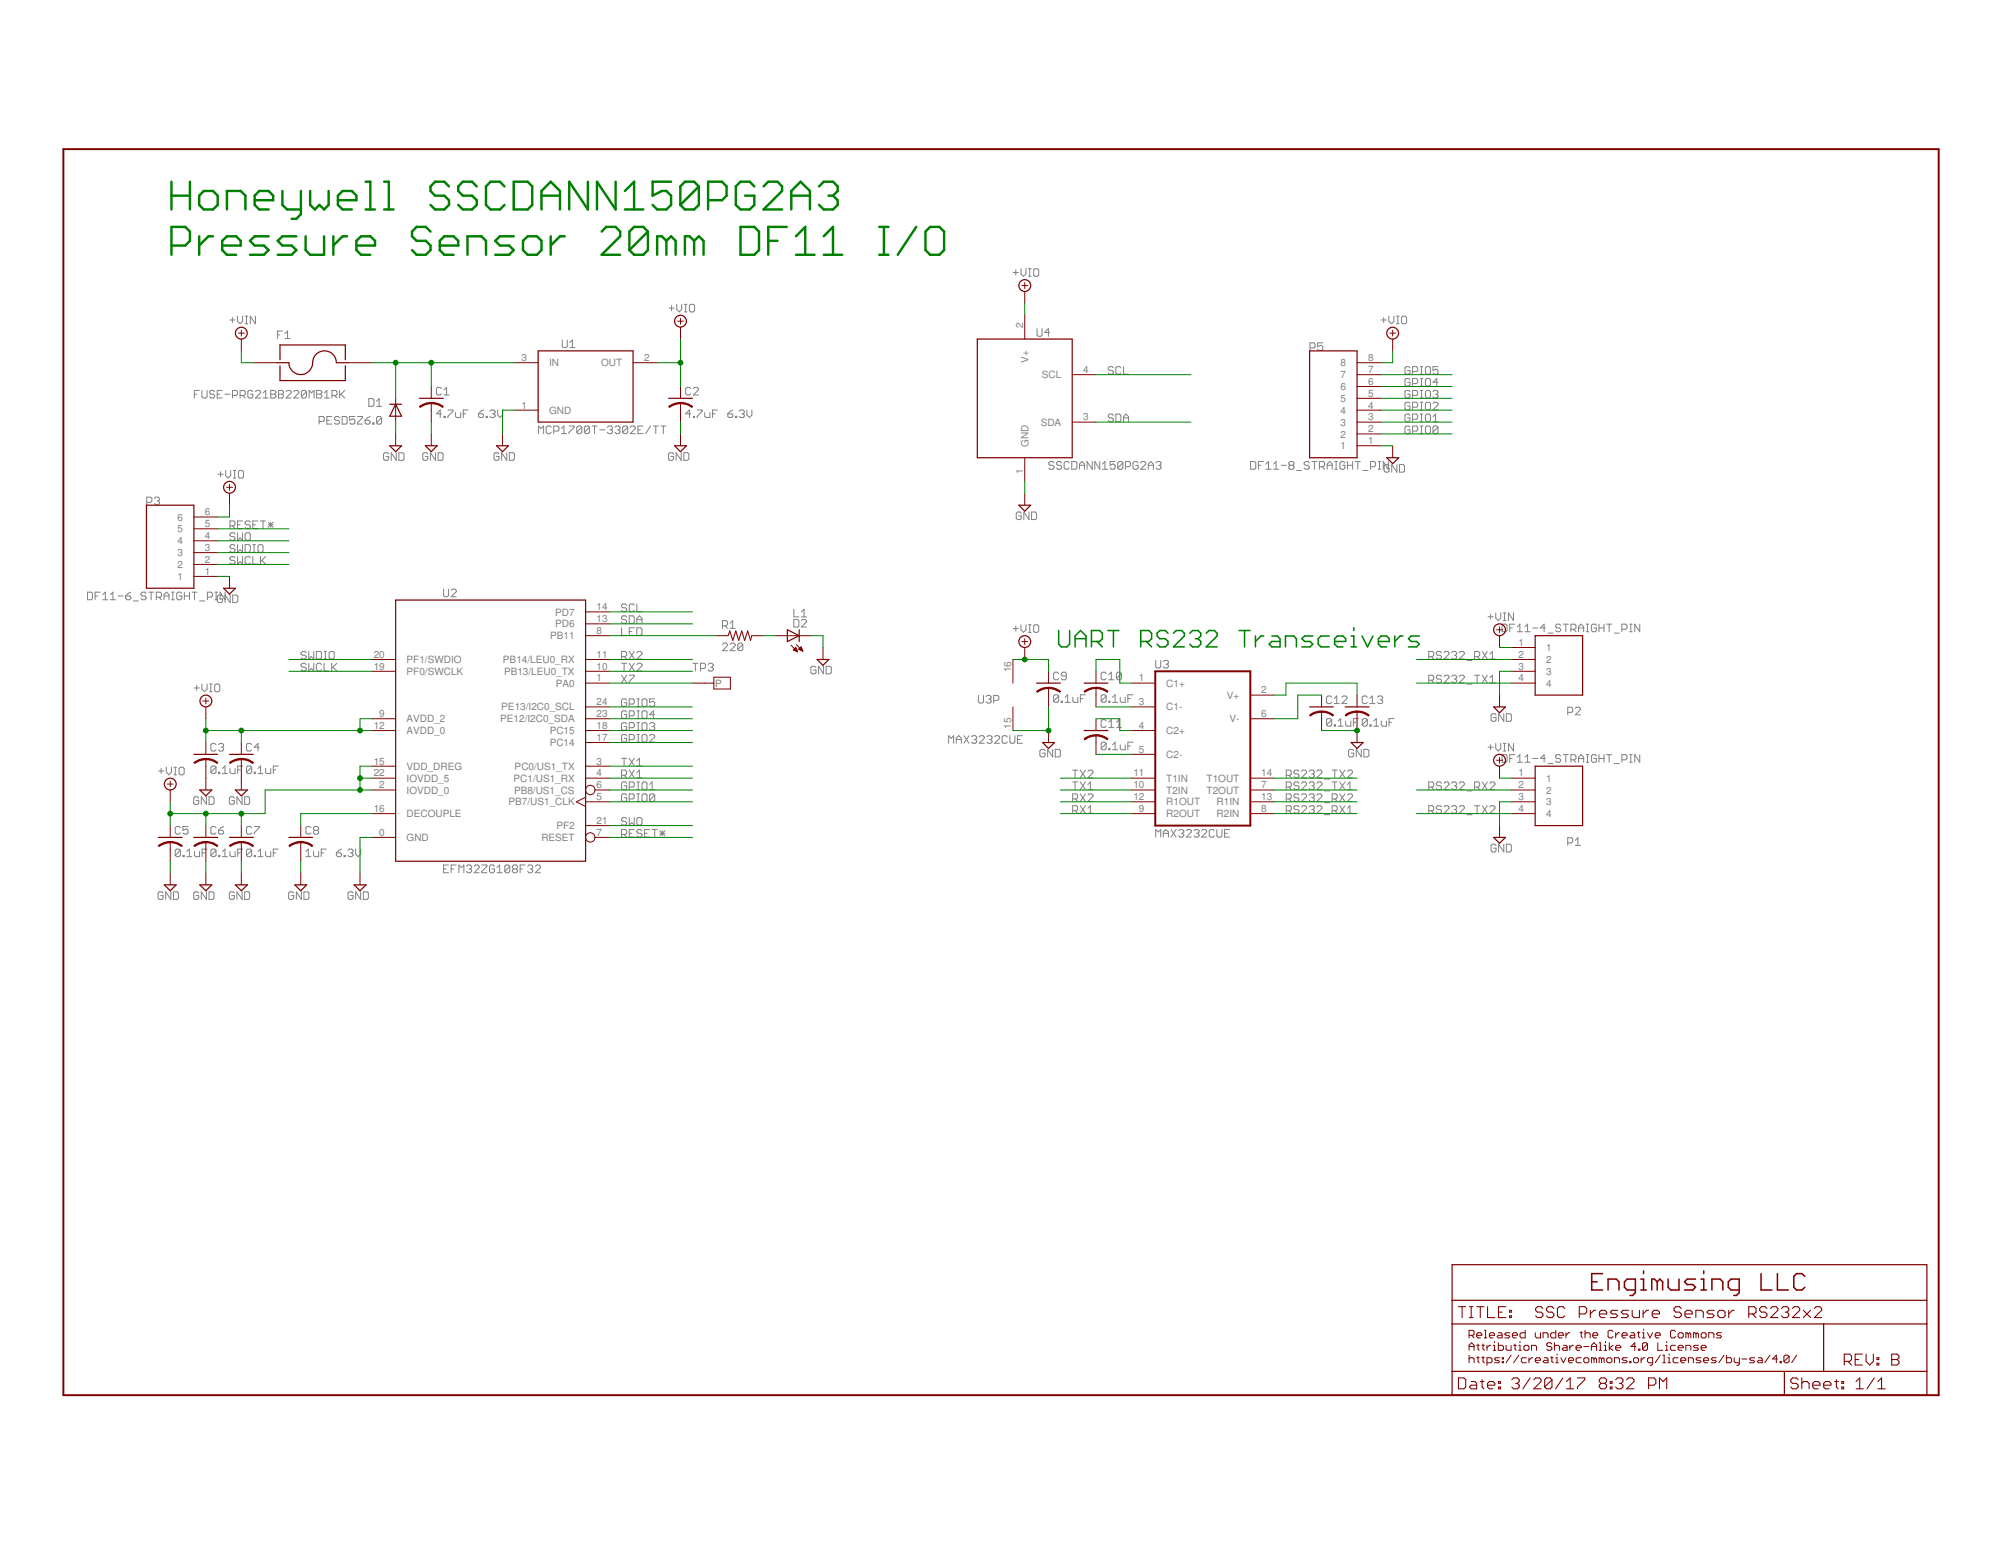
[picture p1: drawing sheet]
<svg xmlns="http://www.w3.org/2000/svg" width="279mm" height="216mm" viewBox="0 0 279 216" stroke-linecap="round" stroke-linejoin="round" font-family="sans-serif">
<defs><g id="words">
<g font-size="1.4" fill="#808080">
<text x="142.9" y="45.8" transform="rotate(-90 142.9 45.8)">2</text>
<text x="72.8" y="50.4">3</text>
<text x="76.7" y="51.2">IN</text>
<text x="83.9" y="51.2">OUT</text>
<text x="89.9" y="50.4">2</text>
<text x="143.6" y="50.6" transform="rotate(-90 143.6 50.6)">V+</text>
<text x="145.5" y="52.8">SCL</text>
<text x="151.2" y="52.1">4</text>
<text x="187.2" y="52.8">7</text>
<text x="187.2" y="51.2">8</text>
<text x="191" y="53.7">6</text>
<text x="191" y="52.1">7</text>
<text x="191" y="50.4">8</text>
<text x="72.8" y="57.1">1</text>
<text x="76.7" y="57.8">GND</text>
<text x="145.3" y="59.4">SDA</text>
<text x="151.2" y="58.7">3</text>
<text x="187.2" y="59.4">3</text>
<text x="187.2" y="57.8">4</text>
<text x="187.2" y="56.1">5</text>
<text x="187.2" y="54.5">6</text>
<text x="191" y="58.7">3</text>
<text x="191" y="57.1">4</text>
<text x="191" y="55.4">5</text>
<text x="143.6" y="62.4" transform="rotate(-90 143.6 62.4)">GND</text>
<text x="187.2" y="62.8">1</text>
<text x="187.2" y="61.1">2</text>
<text x="191" y="62">1</text>
<text x="191" y="60.4">2</text>
<text x="28.6" y="72">6</text>
<text x="142.9" y="66.2" transform="rotate(-90 142.9 66.2)">1</text>
<text x="24.8" y="77.7">3</text>
<text x="24.8" y="76">4</text>
<text x="24.8" y="74.4">5</text>
<text x="24.8" y="72.7">6</text>
<text x="28.6" y="76.9">3</text>
<text x="28.6" y="75.3">4</text>
<text x="28.6" y="73.6">5</text>
<text x="24.8" y="81">1</text>
<text x="24.8" y="79.3">2</text>
<text x="28.6" y="80.3">1</text>
<text x="28.6" y="78.6">2</text>
<text x="76.8" y="89.3">PB11</text>
<text x="77.5" y="87.6">PD6</text>
<text x="77.5" y="86">PD7</text>
<text x="83.3" y="88.5">8</text>
<text x="83.3" y="86.9">13</text>
<text x="83.3" y="85.2">14</text>
<text x="52.2" y="93.5">19</text>
<text x="52.2" y="91.9">20</text>
<text x="56.8" y="94.2">PF0/SWCLK</text>
<text x="56.8" y="92.6">PF1/SWDIO</text>
<text x="70.2" y="92.6">PB14/LEU0_RX</text>
<text x="70.4" y="94.2">PB13/LEU0_TX</text>
<text x="77.6" y="95.9">PA0</text>
<text x="83.3" y="95.2">1</text>
<text x="83.3" y="93.5">10</text>
<text x="83.3" y="91.9">11</text>
<text x="99.9" y="95.9">P</text>
<text x="141.2" y="93.9" transform="rotate(-90 141.2 93.9)">16</text>
<text x="159" y="95.2">1</text>
<text x="162.8" y="95.9">C1+</text>
<text x="212" y="90.2">1</text>
<text x="212" y="91.9">2</text>
<text x="212" y="93.5">3</text>
<text x="212" y="95.2">4</text>
<text x="215.9" y="90.9">1</text>
<text x="215.9" y="92.6">2</text>
<text x="215.9" y="94.2">3</text>
<text x="215.9" y="95.9">4</text>
<text x="52.2" y="101.8">12</text>
<text x="52.9" y="100.1">9</text>
<text x="56.8" y="100.9">AVDD_2</text>
<text x="69.9" y="100.9">PE12/I2C0_SDA</text>
<text x="70" y="99.2">PE13/I2C0_SCL</text>
<text x="83.3" y="101.8">18</text>
<text x="83.3" y="100.1">23</text>
<text x="83.3" y="98.5">24</text>
<text x="141.2" y="101.8" transform="rotate(-90 141.2 101.8)">15</text>
<text x="159" y="98.5">3</text>
<text x="159" y="101.8">4</text>
<text x="162.8" y="99.2">C1-</text>
<text x="171.3" y="97.6">V+</text>
<text x="171.7" y="100.9">V-</text>
<text x="176.1" y="96.8">2</text>
<text x="176.1" y="100.1">6</text>
<text x="52.2" y="106.8">15</text>
<text x="56.8" y="102.5">AVDD_0</text>
<text x="56.8" y="107.5">VDD_DREG</text>
<text x="71.9" y="107.5">PC0/US1_TX</text>
<text x="76.8" y="104.2">PC14</text>
<text x="76.8" y="102.5">PC15</text>
<text x="83.3" y="106.8">3</text>
<text x="83.3" y="103.5">17</text>
<text x="159" y="105.1">5</text>
<text x="162.8" y="102.5">C2+</text>
<text x="162.8" y="105.8">C2-</text>
<text x="52.2" y="113.4">16</text>
<text x="52.2" y="108.4">22</text>
<text x="52.9" y="110.1">2</text>
<text x="56.8" y="110.8">IOVDD_0</text>
<text x="56.8" y="109.2">IOVDD_5</text>
<text x="71" y="112.5">PB7/US1_CLK</text>
<text x="71.7" y="109.2">PC1/US1_RX</text>
<text x="71.8" y="110.8">PB8/US1_CS</text>
<text x="83.3" y="111.7">5</text>
<text x="83.3" y="110.1">6</text>
<text x="83.3" y="108.4">4</text>
<text x="158.2" y="111.7">12</text>
<text x="158.2" y="108.4">11</text>
<text x="158.2" y="110.1">10</text>
<text x="159" y="113.4">9</text>
<text x="162.8" y="112.5">R1OUT</text>
<text x="162.8" y="109.2">T1IN</text>
<text x="162.8" y="110.8">T2IN</text>
<text x="168.5" y="109.2">T1OUT</text>
<text x="168.5" y="110.8">T2OUT</text>
<text x="169.9" y="112.5">R1IN</text>
<text x="176.1" y="111.7">13</text>
<text x="176.1" y="113.4">8</text>
<text x="176.1" y="108.4">14</text>
<text x="176.1" y="110.1">7</text>
<text x="212" y="108.4">1</text>
<text x="212" y="110.1">2</text>
<text x="212" y="111.7">3</text>
<text x="212" y="113.4">4</text>
<text x="215.9" y="109.2">1</text>
<text x="215.9" y="110.8">2</text>
<text x="215.9" y="112.5">3</text>
<text x="52.9" y="116.7">0</text>
<text x="56.8" y="114.1">DECOUPLE</text>
<text x="56.8" y="117.4">GND</text>
<text x="75.6" y="117.4">RESET</text>
<text x="77.7" y="115.8">PF2</text>
<text x="83.3" y="115.1">21</text>
<text x="83.3" y="116.7">7</text>
<text x="162.8" y="114.1">R2OUT</text>
<text x="169.9" y="114.1">R2IN</text>
<text x="215.9" y="114.1">4</text>
</g>
</g></defs>
<g fill="none" stroke="#808080" stroke-width=".14">
<path d="M141.5 38.1h.7M141.8 37.7v.7M142.6 37.5v.7l.3 .4 .4-.4v-.7M143.6 38.6h.4M143.6 37.5h.4M143.8 37.5v1.1M144.5 37.5h.4l.1 .2v.7l-.1 .2h-.4l-.2-.2v-.7zM27.1 55.1h.4M27.8 54.5h-.7v1.1M28.2 54.5v.9l.2 .2h.3l.2-.2v-.9M30 54.7l-.2-.2h-.4l-.1 .2v.2l.1 .2h.4l.2 .1v.2l-.2 .2h-.4l-.1-.2M30.3 55.1h.4"/>
<path d="M31 54.5h-.7v1.1h.7M31.4 55.1h.7M32.1 44.7h.7M32.4 44.3v.7M32.5 55.2h.5l.2-.1v-.4l-.2-.2h-.5v1.1M33.2 44.2v.7l.3 .3 .4-.3v-.7M33.5 55.2h.6l.1-.1v-.4l-.1-.2h-.6v1.1M33.9 55.2l.3 .4M34.2 45.2h.4M34.2 44.2h.4M34.4 44.2v1M35.3 54.7l-.2-.2h-.3l-.2 .2v.7l.2 .2h.3l.2-.2v-.3h-.3"/>
<path d="M35.7 44.2v1l-.8-1v1M35.7 54.7l.2-.2h.3l.2 .2v.2l-.7 .7h.7M36.7 55.6h.7M36.7 54.9l.4-.4v1.1M37.8 54.5h.5l.2 .2v.2l-.2 .2 .2 .1v.2l-.2 .2h-.5zM37.8 55.1h.5M38.7 46.8h.4M38.9 54.5h.5l.2 .2v.2l-.2 .2 .2 .1v.2l-.2 .2h-.5zM38.9 55.1h.5M39.4 46.2h-.7v1.1M39.8 46.6l.4-.4v1.1M39.8 47.3h.7"/>
<path d="M39.9 54.7l.2-.2h.4l.2 .2v.2l-.8 .7h.8M41 54.7l.2-.2h.4l.1 .2v.2l-.7 .7h.7M42.8 54.7l-.2-.2h-.3l-.2 .2v.7M42.8 54.7v.7l-.2 .2h-.3l-.2-.2M42.8 54.7l-.7 .7M43.2 55.6v-1.1l.3 .4 .4-.4v1.1M44.2 54.5h.5l.2 .2v.2l-.2 .2 .2 .1v.2l-.2 .2h-.5zM44.2 55.1h.5M44.6 58.9h.5l.2-.2v-.4l-.2-.1h-.5v1M45.3 55.6h.7M45.3 54.9l.3-.4v1.1M45.6 58.7h.4"/>
<path d="M46.3 58.2h-.7v1h.7M46.4 55.2h.5l.2-.1v-.4l-.2-.2h-.5v1.1M46.7 55.2l.4 .4M47.4 58.3l-.2-.1h-.3l-.2 .1v.2l.2 .2h.3l.2 .2v.2l-.2 .1h-.3l-.2-.1M47.4 54.5v1.1M47.6 55.1l.5 .5M47.8 58.2h.5l.2 .1v.8l-.2 .1h-.5zM48.1 54.5l-.7 .7M49.6 58.2h-.8v.5l.4-.2h.2l.2 .2v.4l-.2 .1h-.4l-.2-.1M49.9 58.2h.7v.1l-.7 .8v.1h.7M51 58.7h.5l.2 .2v.2l-.2 .1h-.3l-.2-.1zM51.5 55.7h.5l.2 .2v.7l-.2 .1h-.5z"/>
<path d="M51.7 58.2l-.4 .1-.3 .4M52 59.1h.2v.1h-.2zM52.6 56.7h.7M52.6 56l.3-.3v1M53.3 58.3l-.2-.1h-.4l-.1 .1v.8M53.3 58.3v.8l-.2 .1h-.4l-.1-.1M53.3 58.3l-.7 .8M61.6 57.8h-.7l.6-.5v1M61.6 54.3l-.1-.2h-.4l-.2 .2v.7l.2 .2h.4l.1-.2M62 58.1h.2v.2h-.2zM62 55.2h.7M62 54.5l.4-.4v1.1"/>
<path d="M62.5 57.3h.7v.1l-.7 .7v.2M63.6 57.6v.5l.2 .2h.5v-.7M64.7 57.8h.3M65.4 57.3h-.7v1M66.8 57.8h.6l.1 .2v.1l-.1 .2h-.4l-.2-.2zM67.5 57.3l-.3 .1-.4 .4M67.9 58.1h.2v.2h-.2zM68.4 57.4l.2-.1h.3l.2 .1v.2l-.2 .2M68.8 57.8h.1M68.9 57.8l.2 .2v.1l-.2 .2h-.3l-.2-.2M69.5 57.3v.7l.3 .3 .4-.3v-.7M77 59.7l-.2-.2h-.4l-.1 .2v.7l.1 .2h.4l.2-.2"/>
<path d="M78.4 59.8l.3-.3v1.1M78.5 47.5v.9l.2 .1h.3l.2-.1v-.9M79.5 59.5h.7v.2l-.7 .7v.2M79.6 48.5h.7M79.6 47.8l.3-.3v1M81.2 59.7l-.1-.2h-.4l-.2 .2v.7M81.2 59.7v.7l-.1 .2h-.4l-.2-.2M81.2 59.7l-.7 .7M82.3 59.7l-.2-.2h-.3l-.2 .2v.7M82.3 59.7v.7l-.2 .2h-.3l-.2-.2M82.3 59.7l-.7 .7M82.7 59.5h.7"/>
<path d="M83 59.5v1.1M84.8 59.7l.2-.2h.3l.2 .2v.1l-.2 .2M85.9 59.7l.1-.2h.4l.2 .2v.1l-.2 .2M87.7 59.7l-.2-.2h-.4l-.2 .2v.7M87.7 59.7v.7l-.2 .2h-.4l-.2-.2M87.7 59.7l-.8 .7M88 59.7l.2-.2h.3l.2 .2v.1l-.7 .8h.7M89.8 59.5h-.7v1.1h.7M90.8 59.5l-.7 1.1M91.2 59.5h.7M91.6 59.5v1.1M92.3 59.5h.7"/>
<path d="M92.6 59.5v1.1M93.4 43h.7M93.8 42.7v.7M94.5 42.5v.7l.3 .4 .4-.4v-.7M95.5 43.6h.4M95.5 42.5h.4M95.7 42.5v1.1M96.3 42.7l.1-.2h.4l.2 .2v.7l-.2 .2h-.4l-.1-.2zM96.5 57.8h-.8l.6-.5v1M96.5 54.3l-.2-.2h-.4l-.2 .2v.7l.2 .2h.4l.2-.2M96.8 58.1h.2v.2h-.2zM96.8 54.3l.2-.2h.3l.2 .2v.2l-.7 .7h.7"/>
<path d="M97.3 57.3h.7v.1l-.7 .7v.2M98.4 57.6v.5l.2 .2h.5v-.7M99.5 57.8h.3M100.2 57.3h-.7v1M101.6 57.8h.6l.1 .2v.1l-.1 .2h-.4l-.2-.2zM102.3 57.3l-.3 .1-.4 .4M102.7 58.1h.2v.2h-.2zM103.2 57.4l.2-.1h.4l.1 .1v.2l-.1 .2M103.6 57.8h.2M103.8 57.8l.1 .2v.1l-.1 .2h-.4l-.2-.2M104.3 57.3v.7l.3 .3 .4-.3v-.7M144.8 45.9v.9l.2 .2h.3l.2-.2v-.9"/>
<path d="M146.6 46.4h-.7l.5-.5v1.1M155.4 51.4l-.1-.2h-.4l-.2 .2v.2l.2 .1h.4l.1 .2v.2l-.1 .2h-.4l-.2-.2M155.4 58l-.1-.2h-.4l-.2 .2v.2l.2 .2h.4l.1 .1v.2l-.1 .2h-.4l-.2-.2M155.8 57.8h.5l.2 .2v.7l-.2 .2h-.5zM156.5 51.4l-.2-.2h-.3l-.2 .2v.7l.2 .2h.3l.2-.2M156.9 51.2v1.1h.7M156.9 58.9v-.7l.3-.4 .4 .4v.7M156.9 58.4h.7M182.9 48.6h.6l.1-.2v-.3l-.1-.2h-.6v1.1M184.7 47.9h-.7v.5l.3-.2h.2l.2 .2v.4l-.2 .2h-.4l-.1-.2M192.8 44.7h.8M193.2 44.3v.7"/>
<path d="M193.9 44.2v.7l.4 .3 .3-.3v-.7M195 45.2h.3M195 44.2h.3M195.2 44.2v1M195.9 44.2h.3l.2 .1v.7l-.2 .2h-.3l-.2-.2v-.7zM196.9 56.3l-.2-.1h-.4l-.1 .1v.8l.1 .1h.4l.2-.1v-.4h-.4M196.9 54.7l-.2-.2h-.4l-.1 .2v.7l.1 .2h.4l.2-.2v-.3h-.4M196.9 59.7l-.2-.2h-.4l-.1 .2v.7l.1 .2h.4l.2-.2v-.4h-.4M196.9 51.4l-.2-.2h-.4l-.1 .2v.7l.1 .2h.4l.2-.2v-.4h-.4M196.9 58l-.2-.2h-.4l-.1 .2v.7l.1 .2h.4l.2-.2v-.3h-.4M196.9 53l-.2-.1h-.4l-.1 .1v.7l.1 .2h.4l.2-.2v-.3h-.4M197.2 55.2h.6l.2-.1v-.4l-.2-.2h-.6v1.1"/>
<path d="M197.2 58.5h.6l.2-.1v-.4l-.2-.2h-.6v1.1M197.2 51.9h.6l.2-.2v-.3l-.2-.2h-.6v1.1M197.2 53.6h.6l.2-.2v-.4l-.2-.1h-.6v1M197.2 56.9h.6l.2-.2v-.4l-.2-.1h-.6v1M198.3 57.2h.4M198.3 54.5h.4M198.3 55.6h.4M198.3 59.5h.4M198.3 51.2h.4M198.3 52.3h.4M198.3 57.8h.4M198.3 58.9h.4"/>
<path d="M198.3 56.2h.4M198.3 52.9h.4M198.3 53.9h.4M198.5 51.2v1.1M198.5 52.9v1M198.5 54.5v1.1M198.5 56.2v1M198.5 57.8v1.1M198.5 59.5v1.1M199 56.3l.2-.1h.4l.1 .1v.8l-.1 .1h-.4l-.2-.1zM199.2 54.5h.4l.1 .2v.7l-.1 .2h-.4l-.2-.2v-.7zM199.2 59.5h.4l.1 .2v.7l-.1 .2h-.4l-.2-.2v-.7z"/>
<path d="M199.2 51.2h.4l.1 .2v.7l-.1 .2h-.4l-.2-.2v-.7zM199.2 57.8h.4l.1 .2v.7l-.1 .2h-.4l-.2-.2v-.7zM199.2 52.9h.4l.1 .1v.7l-.1 .2h-.4l-.2-.2v-.7zM200.1 56.3l.2-.1h.3l.2 .1v.2l-.7 .7h.7M200.1 54.7l.2-.2h.3l.2 .2v.2l-.2 .2M200.1 58.9h.7M200.1 58.2l.3-.4v1.1M200.4 55.1h.2M200.6 55.1l.2 .1v.2l-.2 .2h-.3l-.2-.2M200.8 59.7l-.2-.2h-.3l-.2 .2v.7M200.8 59.7v.7l-.2 .2h-.3l-.2-.2M200.8 51.2h-.7v.5l.5-.1 .2 .1v.4l-.2 .2h-.3l-.2-.2"/>
<path d="M200.8 59.7l-.7 .7M200.8 53.4h-.7l.5-.5v1M20.5 70.1h.5l.2-.1v-.4l-.2-.2h-.5v1.1M21.6 69.6l.1-.2h.4l.2 .2v.2l-.2 .2M21.9 70h.2M22.1 70l.2 .1v.2l-.2 .2h-.4l-.1-.2M30.4 66.2h.8M30.8 65.9v.7M31.5 65.7v.7l.4 .4 .3-.4v-.7M32.1 73.4h.5l.2-.1v-.4l-.2-.2h-.5v1.1M32.4 73.4l.4 .4M32.6 66.8h.3"/>
<path d="M32.6 65.7h.3M32.8 65.7v1.1M32.8 74.6l-.2-.2h-.3l-.2 .2v.2l.2 .1h.3l.2 .2v.2l-.2 .2h-.3l-.2-.2M32.8 76.2l-.2-.1h-.3l-.2 .1v.2l.2 .2h.3l.2 .2v.1l-.2 .2h-.3l-.2-.2M32.8 77.9l-.2-.2h-.3l-.2 .2v.2l.2 .2h.3l.2 .1v.2l-.2 .2h-.3l-.2-.2M33.2 74.4v1.1l.3-.4 .4 .4v-1.1M33.2 76.1v1l.3-.3 .4 .3v-1M33.2 77.7v1.1l.3-.4 .4 .4v-1.1M33.2 73.3h.3M33.3 65.9l.2-.2h.3l.2 .2v.7l-.2 .2h-.3l-.2-.2zM33.9 72.7h-.7v1.1h.7M34.2 76.1h.6l.1 .1v.7l-.1 .2h-.6z"/>
<path d="M34.4 74.4h.4l.1 .2v.7l-.1 .2h-.4l-.2-.2v-.7zM34.9 72.9l-.1-.2h-.4l-.2 .2v.2l.2 .2h.4l.1 .1v.2l-.1 .2h-.4l-.2-.2M34.9 77.9l-.1-.2h-.4l-.2 .2v.7l.2 .2h.4l.1-.2M35.3 77.7v1.1h.7M35.3 73.3h.4M35.3 76.1h.4M35.3 77.1h.4M35.5 76.1v1M36 72.7h-.7v1.1h.7M36.2 76.1h.4l.1 .1v.7l-.1 .2h-.4l-.2-.2v-.7zM36.4 77.7v1.1M36.4 72.7h.7"/>
<path d="M36.6 78.3l.5 .5M36.7 72.7v1.1M37.1 77.7l-.7 .7M37.4 73.3h.7M37.4 72.9l.7 .7M37.8 72.9v.7M38.1 72.9l-.7 .7M54.3 63.4l-.2-.2h-.4l-.1 .2v.7l.1 .2h.4l.2-.2v-.3h-.4M55.3 63.2v1.1l-.7-1.1v1.1M55.7 63.2h.5l.2 .2v.7l-.2 .2h-.5zM59.7 63.4l-.1-.2h-.4l-.2 .2v.7l.2 .2h.4l.1-.2v-.3h-.3M60.8 63.2v1.1l-.7-1.1v1.1"/>
<path d="M61.2 63.2h.5l.2 .2v.7l-.2 .2h-.5zM69.7 63.4l-.2-.2h-.3l-.2 .2v.7l.2 .2h.3l.2-.2v-.3h-.4M70.8 63.2v1.1l-.8-1.1v1.1M71.1 63.2h.5l.2 .2v.7l-.2 .2h-.5zM75.2 60.6v-1.1l.3 .3 .4-.3v1.1M77.3 60.2h.6l.1-.2v-.3l-.1-.2h-.6v1.1M78.4 60.6h.7M83.7 60h.7M85.2 60h.1M85.3 60l.2 .2v.2l-.2 .2h-.3l-.2-.2M86.2 60h.2M86.4 60l.2 .2v.2l-.2 .2h-.4l-.1-.2"/>
<path d="M89.1 60h.3M94 63.4l-.1-.2h-.4l-.2 .2v.7l.2 .2h.4l.1-.2v-.3h-.3M95.1 63.2v1.1l-.7-1.1v1.1M95.5 63.2h.5l.2 .2v.7l-.2 .2h-.5zM142.6 71.7l-.2-.2h-.3l-.2 .2v.7l.2 .2h.3l.2-.2v-.4h-.4M143.7 71.5v1.1l-.7-1.1v1.1M144 71.5h.6l.1 .2v.7l-.1 .2h-.6zM147.2 64.6l-.2-.1h-.4l-.1 .1v.2l.1 .2h.4l.2 .2v.1l-.2 .2h-.4l-.1-.2M148.2 64.6l-.1-.1h-.4l-.2 .1v.2l.2 .2h.4l.1 .2v.1l-.1 .2h-.4l-.2-.2M149.3 64.6l-.2-.1h-.3l-.2 .1v.7l.2 .2h.3l.2-.2M149.6 64.5h.6l.2 .1v.7l-.2 .2h-.6zM150.7 65h.7"/>
<path d="M150.7 65.5v-.7l.4-.3 .3 .3v.7M152.5 64.5v1l-.7-1v1M153.6 64.5v1l-.7-1v1M153.9 65.5h.7M153.9 64.8l.4-.3v1M155.7 64.5h-.7v.5l.4-.2h.1l.2 .2v.3l-.2 .2h-.3l-.2-.2M156.8 64.6l-.2-.1h-.3l-.2 .1v.7M156.8 64.6v.7l-.2 .2h-.3l-.2-.2M156.8 64.6l-.7 .7M157.1 65.2h.6l.1-.2v-.4l-.1-.1h-.6v1M158.9 64.6l-.2-.1h-.3l-.2 .1v.7l.2 .2h.3l.2-.2v-.3h-.3M159.3 64.6l.1-.1h.4l.2 .1v.2l-.7 .7h.7"/>
<path d="M160.3 65h.8M160.3 65.5v-.7l.4-.3 .4 .3v.7M161.4 64.6l.2-.1h.3l.2 .1v.2l-.2 .2M161.8 65h.1M161.9 65l.2 .2v.1l-.2 .2h-.3l-.2-.2M174.6 64.5h.6l.1 .1v.7l-.1 .2h-.6zM175.7 65h.3M176.4 64.5h-.7v1M176.8 65.5h.7M176.8 64.8l.3-.3v1M177.8 65.5h.7M177.8 64.8l.4-.3v1"/>
<path d="M178.9 65h.7M180.1 65l-.1-.2v-.2l.1-.1h.4l.2 .1v.2l-.2 .2M180.1 65h.4M180.1 65l-.1 .2v.1l.1 .2h.4l.2-.2v-.1l-.2-.2M181 65.7h.7M182.8 64.6l-.2-.1h-.3l-.2 .1v.2l.2 .2h.3l.2 .2v.1l-.2 .2h-.3l-.2-.2M183.2 64.5h.7M183.5 64.5v1M184.2 65.2h.6l.2-.2v-.4l-.2-.1h-.6v1M184.6 65.2l.4 .3M185.3 65h.7M185.3 65.5v-.7l.4-.3 .3 .3v.7"/>
<path d="M186.4 64.5h.3M186.4 65.5h.3M186.6 64.5v1M187.8 64.6l-.2-.1h-.3l-.2 .1v.7l.2 .2h.3l.2-.2v-.3h-.3M188.2 65h.7M188.2 64.5v1M188.9 64.5v1M189.2 64.5h.7M189.6 64.5v1M190.3 65.7h.7M191.4 65.2h.5l.2-.2v-.4l-.2-.1h-.5v1M192.4 64.5h.4"/>
<path d="M192.4 65.5h.4M192.6 64.5v1M193.8 64.5v1l-.7-1v1M194 65l-.2-.1h-.4l-.1 .1v.8l.1 .1h.4l.2-.1v-.4h-.4M195.1 64.9v1l-.8-1v1M195.4 64.9h.5l.2 .1v.8l-.2 .1h-.5zM197.2 60.2h.6l.2-.2v-.3l-.2-.2h-.6v1.1M198.3 60.6h.4M12.2 82.7h.5l.2 .2v.7l-.2 .2h-.5zM13.3 83.2h.3M14 82.7h-.7v1.1M14.4 83.8h.6"/>
<path d="M14.4 83l.3-.3v1.1M15.4 83.8h.7M15.4 83l.4-.3v1.1M16.5 83.2h.7M17.5 83.2h.6l.2 .2v.2l-.2 .2h-.4l-.2-.2zM18.3 82.7l-.4 .2-.4 .3M18.6 83.9h.7M20.4 82.9l-.2-.2h-.3l-.2 .2v.1l.2 .2h.3l.2 .2v.2l-.2 .2h-.3l-.2-.2M20.8 82.7h.7M21.1 82.7v1.1M21.8 83.4h.6l.1-.2v-.3l-.1-.2h-.6v1.1M22.2 83.4l.3 .4"/>
<path d="M22.9 83.2h.7M22.9 83.8v-.8l.3-.3 .4 .3v.8M24 83.8h.3M24 82.7h.3M24.1 82.7v1.1M25.4 82.9l-.2-.2h-.4l-.1 .2v.7l.1 .2h.4l.2-.2v-.4h-.4M25.7 83.2h.8M25.7 82.7v1.1M26.5 82.7v1.1M26.8 82.7h.7M27.1 96.1h.7M27.2 82.7v1.1"/>
<path d="M27.5 95.7v.7M27.9 83.9h.7M28.2 95.5v.7l.4 .4 .3-.4v-.7M29 83.4h.5l.2-.2v-.3l-.2-.2h-.5v1.1M29.3 96.6h.3M29.3 95.5h.3M29.4 95.5v1.1M30 83.8h.4M30 82.7h.4M30.2 95.5h.3l.2 .2v.7l-.2 .2h-.3l-.2-.2v-.7zM30.2 82.7v1.1M30.7 83.8v-1.1l.7 1.1"/>
<path d="M31.1 83.3l-.2-.2h-.4l-.1 .2v.7l.1 .2h.4l.2-.2v-.4h-.4M31.4 82.7v1.5M31.4 83.1l.7 1.1v-1.1M32.5 83.1h.5l.2 .2v.7l-.2 .2h-.5zM42.8 92.8l-.2-.2h-.4l-.2 .2v.2l.2 .2h.4l.2 .1v.2l-.2 .2h-.4l-.2-.2M42.8 91.2l-.2-.2h-.4l-.2 .2v.1l.2 .2h.4l.2 .2v.2l-.2 .1h-.4l-.2-.1M43.1 91v1l.4-.3 .3 .3v-1M43.1 92.6v1.1l.4-.4 .3 .4v-1.1M44.2 91h.5l.2 .2v.7l-.2 .1h-.5zM44.9 92.8l-.2-.2h-.3l-.2 .2v.7l.2 .2h.3l.2-.2M45.3 92.6v1.1h.7M45.3 91h.3"/>
<path d="M45.3 92h.3M45.4 91v1M46 91.2l.1-.2h.4l.2 .2v.7l-.2 .1h-.4l-.1-.1zM46.3 92.6v1.1M46.5 93.2l.5 .5M47 92.6l-.7 .7M61.9 82.3v.9l.2 .1h.4l.1-.1v-.9M63 82.4l.2-.1h.3l.2 .1v.2l-.7 .7h.7M86.8 92.6h.7M86.8 87.7v1h.7M86.8 91.7h.5l.2-.2v-.3l-.2-.2h-.5v1M86.8 94.3l.7 1.1"/>
<path d="M87.1 91.7l.4 .3M87.1 92.6v1.1M87.5 84.5l-.2-.2h-.3l-.2 .2v.2l.2 .2h.3l.2 .1v.2l-.2 .2h-.3l-.2-.2M87.5 86.2l-.2-.2h-.3l-.2 .2v.2l.2 .1h.3l.2 .2v.2l-.2 .2h-.3l-.2-.2M87.5 97.8l-.2-.2h-.3l-.2 .2v.7l.2 .2h.3l.2-.2v-.4h-.4M87.5 99.4l-.2-.1h-.3l-.2 .1v.7l.2 .2h.3l.2-.2v-.3h-.4M87.5 94.3l-.7 1.1M87.9 88.2h.3M87.9 86h.5l.2 .2v.7l-.2 .2h-.5zM87.9 94.3h.7v.2l-.7 .7v.2M87.9 98.3h.5l.2-.2v-.3l-.2-.2h-.5v1.1M87.9 100h.5l.2-.2v-.4l-.2-.1h-.5v1"/>
<path d="M87.9 91l.7 1M87.9 92.6l.7 1.1M88.6 87.7h-.7v1h.7M88.6 84.5l-.2-.2h-.4l-.1 .2v.7l.1 .2h.4l.2-.2M88.6 91l-.7 1M88.6 92.6l-.7 1.1M88.9 87.7h.6l.1 .1v.7l-.1 .2h-.6zM88.9 92.8l.2-.2h.4l.1 .2v.2l-.7 .7h.7M88.9 84.3v1.1h.7M88.9 87.1v-.7l.4-.4 .3 .4v.7M88.9 91.2l.2-.2h.4l.1 .2v.1l-.7 .7h.7M88.9 86.5h.7"/>
<path d="M88.9 99.3h.4M88.9 97.6h.4M88.9 98.7h.4M89.1 97.6v1.1M89.1 99.3v1M89.8 97.6h.4l.1 .2v.7l-.1 .2h-.4l-.2-.2v-.7zM89.8 99.3h.4l.1 .1v.7l-.1 .2h-.4l-.2-.2v-.7zM91.4 97.6h-.7v.5l.4-.1h.1l.2 .1v.4l-.2 .2h-.3l-.2-.2M91.4 99.8h-.7l.5-.5v1M96.7 92.6h.8M97.1 92.6v1.1M97.8 93.3h.5l.2-.1v-.4l-.2-.2h-.5v1.1"/>
<path d="M98.9 92.8l.1-.2h.4l.2 .2v.2l-.2 .2M99.2 93.2h.2M99.4 93.2l.2 .1v.2l-.2 .2h-.4l-.1-.2M100.9 90l.1-.2h.4l.2 .2v.2l-.7 .7h.7M100.9 87.4h.5l.2-.2v-.3l-.2-.2h-.5v1.1M101.2 87.4l.4 .4M101.9 90l.2-.2h.4l.2 .2v.2l-.8 .7h.8M101.9 87l.4-.3v1.1M101.9 87.8h.8M103.7 90v.7l-.2 .2h-.3l-.2-.2M103.7 90l-.2-.2h-.3l-.2 .2v.7M103.7 90l-.7 .7"/>
<path d="M110.8 85.1v1h.7M110.8 86.5h.6l.1 .2v.7l-.1 .2h-.6zM111.9 86.1h.7M111.9 85.4l.4-.3v1M111.9 86.7l.2-.2h.3l.2 .2v.1l-.7 .8h.7M113.9 93.2l-.2-.2h-.3l-.2 .2v.7l.2 .2h.3l.2-.2v-.3h-.3M115 93v1.1l-.7-1.1v1.1M115.4 93h.5l.2 .2v.7l-.2 .2h-.5zM136.6 97.1v.9l.2 .2h.4l.1-.2v-.9M137.7 97.3l.2-.2h.3l.2 .2v.2l-.2 .1M138 97.6h.2M138.2 97.6l.2 .2v.2l-.2 .2h-.3l-.2-.2"/>
<path d="M138.7 97.8h.6l.2-.2v-.3l-.2-.2h-.6v1.1M141.5 87.8h.7M141.8 87.4v.7M142.6 87.2v.7l.3 .4 .4-.4v-.7M143.6 88.3h.4M143.6 87.2h.4M143.8 87.2v1.1M144.3 87.4l.2-.2h.4l.1 .2v.7l-.1 .2h-.4l-.2-.2zM147.8 94.1l-.2-.2h-.3l-.2 .2v.7l.2 .1h.3l.2-.1M147.8 97.2l-.2-.2h-.3l-.2 .2v.7M147.8 97.2v.7l-.2 .2h-.3l-.2-.2M147.8 97.2l-.7 .7"/>
<path d="M148.2 97.9h.2v.2h-.2zM148.7 98.1h.7M148.7 97.4l.4-.4v1.1M148.9 94.4h-.5l-.2-.2v-.1l.2-.2h.3l.2 .2v.7l-.2 .1h-.3l-.2-.1M149.8 97.4v.5l.2 .2h.5v-.7M150.9 97.6h.3M151.6 97h-.7v1.1M154.5 97.2l-.2-.2h-.4l-.1 .2v.7M154.5 97.2v.7l-.2 .2h-.4l-.1-.2M154.5 94.1l-.2-.2h-.4l-.1 .2v.7l.1 .1h.4l.2-.1M154.5 97.2l-.7 .7M154.8 97.9h.2v.2h-.2z"/>
<path d="M154.8 94.9h.7M154.8 94.2l.4-.3v1M155.3 98.1h.8M155.3 97.4l.4-.4v1.1M156.4 97.4v.5l.2 .2h.5v-.7M156.6 94.1l-.2-.2h-.3l-.2 .2v.7M156.6 94.1v.7l-.2 .1h-.3l-.2-.1M156.6 94.1l-.7 .7M157.5 97.6h.3M158.2 97h-.7v1.1M161.4 92.2v.9l.1 .2h.4l.2-.2v-.9M162.4 92.4l.2-.2h.4l.2 .2v.2l-.2 .2"/>
<path d="M162.8 92.8h.2M163 92.8l.2 .1v.2l-.2 .2h-.4l-.2-.2M185.9 97.4l-.1-.2h-.4l-.2 .2v.7l.2 .2h.4l.1-.2M186.3 98.3h.7M186.3 97.5l.3-.3v1.1M187.4 97.4l.2-.2h.3l.2 .2v.1l-.7 .8h.7M190.9 97.4l-.2-.2h-.3l-.2 .2v.7l.2 .2h.3l.2-.2M191.3 98.3h.7M191.3 97.5l.3-.3v1.1M192.3 97.4l.2-.2h.4l.2 .2v.1l-.2 .2M192.7 97.7h.2M192.9 97.7l.2 .2v.2l-.2 .2h-.4l-.2-.2"/>
<path d="M199.5 91.7h.5l.2-.2v-.3l-.2-.2h-.5v1M199.5 95h.5l.2-.2v-.3l-.2-.2h-.5v1.1M199.8 91.7l.4 .3M199.8 95l.4 .4M201.3 91.2l-.2-.2h-.4l-.1 .2v.1l.1 .2h.4l.2 .2v.2l-.2 .1h-.4l-.1-.1M201.3 94.5l-.2-.2h-.4l-.1 .2v.1l.1 .2h.4l.2 .2v.2l-.2 .2h-.4l-.1-.2M201.6 91.2l.2-.2h.4l.1 .2v.1l-.7 .7h.7M201.6 94.5l.2-.2h.4l.1 .2v.1l-.7 .8h.7M202.7 91.2l.2-.2h.3l.2 .2v.1l-.2 .2M202.7 94.5l.2-.2h.3l.2 .2v.1l-.2 .2M203.1 91.5h.1M203.1 94.8h.1"/>
<path d="M203.2 94.8l.2 .2v.2l-.2 .2h-.3l-.2-.2M203.2 91.5l.2 .2v.2l-.2 .1h-.3l-.2-.1M203.8 91.2l.1-.2h.4l.2 .2v.1l-.7 .7h.7M203.8 94.5l.1-.2h.4l.2 .2v.1l-.7 .8h.7M204.8 95.5h.7M204.8 92.2h.7M205.9 91.7h.5l.2-.2v-.3l-.2-.2h-.5v1M205.9 94.3h.7M206.2 94.3v1.1M206.2 91.7l.4 .3M207 91l.7 1M207 94.3l.7 1.1"/>
<path d="M207.7 91l-.7 1M207.7 94.3l-.7 1.1M207.8 86.1h.7M208 92h.7M208 91.3l.4-.3v1M208 94.6l.4-.3v1.1M208 95.4h.7M208.1 85.8v.7M208.9 85.6v.7l.3 .4 .3-.4v-.7M208.9 99.9l-.2-.2h-.3l-.2 .2v.7l.2 .1h.3l.2-.1v-.4h-.4M209.7 87.2h.6l.1 .1v.8l-.1 .1h-.6zM209.9 86.7h.4"/>
<path d="M209.9 85.6h.4M210 99.7v1l-.7-1v1M210.1 85.6v1.1M210.3 99.7h.6l.1 .2v.7l-.1 .1h-.6zM210.8 87.7h.4M211.3 85.6v1.1l-.7-1.1v1.1M211.5 87.2h-.7v1M211.9 88.2h.7M211.9 87.5l.3-.3v1M212.9 88.2h.8M212.9 87.5l.4-.3v1M214 87.7h.7"/>
<path d="M215.8 87.7h-.7l.5-.5v1M216.2 88.4h.7M217.9 87.3l-.2-.1h-.3l-.2 .1v.2l.2 .2h.3l.2 .2v.2l-.2 .1h-.3l-.2-.1M218.3 87.2h.7M218.6 87.2v1M218.9 99.5h.5l.2-.2v-.4l-.2-.1h-.5v1M219.4 87.9h.5l.1-.2v-.4l-.1-.1h-.5v1M219.7 87.9l.3 .3M220 98.9l.1-.1h.4l.2 .1v.2l-.7 .7h.7M220.4 87.7h.7M220.4 88.2v-.7l.4-.3 .3 .3v.7M221.5 88.2h.3"/>
<path d="M221.5 87.2h.3M221.7 87.2v1M222.9 87.3l-.2-.1h-.3l-.2 .1v.8l.2 .1h.3l.2-.1v-.4h-.4M223.3 87.7h.7M223.3 87.2v1M224 87.2v1M224.3 87.2h.7M224.7 87.2v1M225.4 88.4h.7M226.5 87.9h.5l.2-.2v-.4l-.2-.1h-.5v1M227.5 88.2h.4M227.5 87.2h.4"/>
<path d="M227.7 87.2v1M229 87.2v1l-.7-1v1M22.2 107.7h.7M22.5 107.3v.7M23.2 107.1v.7l.4 .4 .3-.4v-.7M24.3 108.2h.3M24.3 107.1h.3M24.5 107.1v1.1M25 107.3l.2-.2h.3l.2 .2v.7l-.2 .2h-.3l-.2-.2zM25.2 118.7v.8l-.2 .1h-.3l-.2-.1M25.2 118.7l-.2-.1h-.3l-.2 .1v.8M25.2 115.6l-.2-.2h-.3l-.2 .2v.7l.2 .2h.3l.2-.2"/>
<path d="M25.2 118.7l-.7 .8M25.5 119.5h.2v.1h-.2zM26.1 119.6h.7M26.1 118.9l.3-.3v1M26.2 115.4h-.7v.6l.6-.2 .1 .2v.3l-.1 .2h-.4l-.2-.2M27.2 118.9v.6l.1 .1h.6v-.7M27.7 111.5l-.1-.2h-.4l-.1 .2v.7l.1 .1h.4l.1-.1v-.4h-.3M28.2 119.1h.4M28.8 111.3v1l-.7-1v1M28.9 118.6h-.7v1M29.2 111.3h.5l.2 .2v.7l-.2 .1h-.5zM30.2 118.7v.8l-.2 .1h-.4l-.2-.1"/>
<path d="M30.2 118.7l-.2-.1h-.4l-.2 .1v.8M30.2 104l-.2-.2h-.4l-.2 .2v.7l.2 .2h.4l.2-.2M30.2 107.1l-.2-.1h-.4l-.2 .1v.7M30.2 115.6l-.2-.2h-.4l-.2 .2v.7l.2 .2h.4l.2-.2M30.2 107.1v.7l-.2 .2h-.4l-.2-.2M30.2 118.7l-.8 .8M30.2 107.1l-.8 .7M30.5 119.5h.2v.1h-.2zM30.5 107.8h.2v.2h-.2zM30.5 116h.6l.1 .1v.2l-.1 .2h-.4l-.2-.2zM30.5 104l.2-.2h.4l.1 .2v.2l-.1 .2M30.9 104.4h.2"/>
<path d="M31.1 107.3l.3-.3v1M31.1 118.9l.3-.3v1M31.1 104.4l.1 .1v.2l-.1 .2h-.4l-.2-.2M31.1 119.6h.6M31.1 108h.6M31.2 115.4l-.3 .2-.4 .4M32.1 107.3v.5l.2 .2h.5v-.7M32.1 118.9v.6l.2 .1h.5v-.7M32.7 111.5l-.1-.2h-.4l-.2 .2v.7l.2 .1h.4l.1-.1v-.4h-.3M33.2 119.1h.3M33.2 107.5h.3M33.8 111.3v1l-.7-1v1"/>
<path d="M33.9 107h-.7v1M33.9 118.6h-.7v1M34.2 111.3h.5l.2 .2v.7l-.2 .1h-.5zM35.1 118.7v.8l-.2 .1h-.3l-.2-.1M35.1 118.7l-.2-.1h-.3l-.2 .1v.8M35.1 104l-.2-.2h-.3l-.2 .2v.7l.2 .2h.3l.2-.2M35.1 107.1l-.2-.1h-.3l-.2 .1v.7M35.1 115.6l-.2-.2h-.3l-.2 .2v.7l.2 .2h.3l.2-.2M35.1 107.1v.7l-.2 .2h-.3l-.2-.2M35.1 118.7l-.7 .8M35.1 107.1l-.7 .7M35.5 119.5h.2v.1h-.2z"/>
<path d="M35.5 107.8h.2v.2h-.2zM35.5 115.4h.7v.2l-.7 .7v.2M36 119.6h.7M36 118.9l.4-.3v1M36 107.3l.4-.3v1M36 108h.7M36.2 104.4h-.7l.5-.6v1.1M37.1 118.9v.6l.2 .1h.5v-.7M37.1 107.3v.5l.2 .2h.5v-.7M38.2 119.1h.3M38.2 107.5h.3M38.9 118.6h-.7v1"/>
<path d="M38.9 107h-.7v1M42.7 118.9l.4-.3v1M42.7 119.6h.7M43.4 115.6l-.2-.2h-.3l-.2 .2v.7l.2 .2h.3l.2-.2M43.8 118.9v.6l.1 .1h.6v-.7M43.9 116l-.1-.2v-.2l.1-.2h.4l.2 .2v.2l-.2 .2M43.9 116l-.1 .1v.2l.1 .2h.4l.2-.2v-.2l-.2-.1M43.9 116h.4M44.9 119.1h.3M45.6 118.6h-.7v1M47 119.1h.5l.2 .2v.2l-.2 .1h-.3l-.2-.1zM47.7 118.6l-.4 .1-.3 .4"/>
<path d="M48 119.5h.2v.1h-.2zM48.6 118.7l.2-.1h.3l.2 .1v.2l-.2 .2M48.9 119.1h.2M49.1 119.1l.2 .2v.2l-.2 .1h-.3l-.2-.1M49.7 118.6v.7l.3 .3 .4-.3v-.7M86.8 116.5h.5l.2-.1v-.4l-.2-.2h-.5v1.1M86.8 105.9h.7M86.8 108.3h.5l.2-.2v-.4l-.2-.2h-.5v1.1M87.1 116.5l.4 .4M87.1 105.9v1.1M87.1 108.3l.4 .3M87.5 102.8l-.2-.2h-.3l-.2 .2v.7l.2 .1h.3l.2-.1v-.4h-.4"/>
<path d="M87.5 101.1l-.2-.2h-.3l-.2 .2v.7l.2 .2h.3l.2-.2v-.3h-.4M87.5 109.4l-.2-.2h-.3l-.2 .2v.7l.2 .2h.3l.2-.2v-.4h-.4M87.5 111l-.2-.1h-.3l-.2 .1v.7l.2 .2h.3l.2-.2v-.3h-.4M87.5 114.4l-.2-.2h-.3l-.2 .2v.1l.2 .2h.3l.2 .2v.2l-.2 .1h-.3l-.2-.1M87.9 116.4h.3M87.9 101.6h.5l.2-.1v-.4l-.2-.2h-.5v1.1M87.9 103.3h.5l.2-.2v-.3l-.2-.2h-.5v1M87.9 109.9h.5l.2-.2v-.3l-.2-.2h-.5v1.1M87.9 111.6h.5l.2-.2v-.4l-.2-.1h-.5v1M87.9 114.2v1l.3-.3 .4 .3v-1M87.9 105.9l.7 1.1M87.9 107.5l.7 1.1"/>
<path d="M88.6 115.8h-.7v1.1h.7M88.6 105.9l-.7 1.1M88.6 107.5l-.7 1.1M88.9 103.6h.4M88.9 110.9h.4M88.9 111.9h.4M88.9 109.2h.4M88.9 110.3h.4M88.9 108.6h.7M88.9 106.3l.4-.4v1.1M88.9 107.9l.4-.4v1.1M88.9 107h.7"/>
<path d="M88.9 100.9h.4M88.9 102h.4M88.9 102.6h.4M88.9 100.3h.4M89.1 114.2h.4l.1 .2v.7l-.1 .1h-.4l-.2-.1v-.7zM89.1 100.9v1.1M89.1 102.6v1M89.1 109.2v1.1M89.1 110.9v1M89.6 116l-.1-.2h-.4l-.2 .2v.2l.2 .2h.4l.1 .1v.2l-.1 .2h-.4l-.2-.2M89.8 102.6h.4l.1 .2v.7l-.1 .1h-.4l-.2-.1v-.7zM89.8 100.9h.4l.1 .2v.7l-.1 .2h-.4l-.2-.2v-.7z"/>
<path d="M89.8 109.2h.4l.1 .2v.7l-.1 .2h-.4l-.2-.2v-.7zM89.8 110.9h.4l.1 .1v.7l-.1 .2h-.4l-.2-.2v-.7zM90 116.4h.3M90.7 115.8h-.7v1.1h.7M90.7 102.8l.2-.2h.3l.2 .2v.1l-.7 .7h.7M90.7 101.1l.2-.2h.3l.2 .2v.2l-.2 .2M90.7 110.3h.7M90.7 109.6l.4-.4v1.1M91.1 115.8h.7M91.1 101.5h.1M91.2 101.5l.2 .1v.2l-.2 .2h-.3l-.2-.2M91.4 111v.7l-.2 .2h-.3l-.2-.2"/>
<path d="M91.4 115.8v1.1M91.4 111l-.2-.1h-.3l-.2 .1v.7M91.4 111l-.7 .7M92.1 116.4h.7M92.1 116l.7 .7M92.5 116v.7M92.8 116l-.7 .7M132.5 103.8v-1.1l.3 .4 .4-.4v1.1M133.5 103.8v-.7l.4-.4 .3 .4v.7M133.5 103.3h.7M134.6 102.7l.7 1.1M135.3 102.7l-.7 1.1"/>
<path d="M135.7 102.9l.1-.2h.4l.2 .2v.2l-.2 .2M136 103.3h.2M136.2 103.3l.2 .1v.2l-.2 .2h-.4l-.1-.2M136.7 102.9l.2-.2h.4l.1 .2v.2l-.7 .7h.7M137.8 102.9l.2-.2h.3l.2 .2v.2l-.2 .2M138.2 103.3h.1M138.3 103.3l.2 .1v.2l-.2 .2h-.3l-.2-.2M138.9 102.9l.1-.2h.4l.2 .2v.2l-.7 .7h.7M140.7 102.9l-.2-.2h-.4l-.2 .2v.7l.2 .2h.4l.2-.2M141 102.7v.9l.2 .2h.3l.2-.2v-.9M142.1 103.3h.3M142.8 102.7h-.7v1.1h.7"/>
<path d="M145.9 104.8l-.2-.2h-.3l-.2 .2v.7l.2 .2h.3l.2-.2v-.3h-.3M147 104.6v1.1l-.7-1.1v1.1M147.3 104.6h.6l.2 .2v.7l-.2 .2h-.6zM149.8 111.6h.5l.2-.2v-.4l-.2-.1h-.5v1M149.8 113.2h.5l.2-.1v-.4l-.2-.2h-.5v1.1M149.8 109.2h.7M149.8 107.5h.7M150.1 111.6l.4 .3M150.1 107.5v1.1M150.1 109.2v1.1M150.1 113.2l.4 .4M150.8 110.9l.8 1"/>
<path d="M150.8 109.2l.8 1.1M150.8 112.5l.8 1.1M150.8 107.5l.8 1.1M151.6 110.9l-.8 1M151.6 109.2l-.8 1.1M151.6 112.5l-.8 1.1M151.6 107.5l-.8 1.1M151.9 111l.2-.1h.3l.2 .1v.2l-.7 .7h.7M151.9 110.3h.7M151.9 107.7l.2-.2h.3l.2 .2v.2l-.7 .7h.7M151.9 113.6h.7M151.9 109.6l.4-.4v1.1"/>
<path d="M151.9 112.9l.4-.4v1.1M154.5 100.7l-.2-.2h-.4l-.1 .2v.7l.1 .2h.4l.2-.2M154.5 103.8l-.2-.1h-.4l-.1 .1v.7M154.5 103.8v.7l-.2 .2h-.4l-.1-.2M154.5 103.8l-.7 .7M154.8 104.5h.2v.2h-.2zM154.8 100.9l.4-.4v1.1M154.8 101.6h.7M155.3 104l.4-.3v1M155.3 104.7h.8M155.9 101.6h.7M155.9 100.9l.3-.4v1.1"/>
<path d="M156.4 104v.5l.2 .2h.5v-.7M157.5 104.2h.3M158.2 103.7h-.7v1M161.4 116.9v-1.1l.3 .4 .4-.4v1.1M162.4 116.9v-.7l.4-.4 .4 .4v.7M162.4 116.4h.8M163.5 115.8l.7 1.1M164.2 115.8l-.7 1.1M164.6 116l.2-.2h.3l.2 .2v.2l-.2 .2M164.9 116.4h.2M165.1 116.4l.2 .1v.2l-.2 .2h-.3l-.2-.2M165.7 116l.1-.2h.4l.1 .2v.2l-.6 .7h.6"/>
<path d="M166.7 116l.2-.2h.3l.2 .2v.2l-.2 .2M167.1 116.4h.1M167.2 116.4l.2 .1v.2l-.2 .2h-.3l-.2-.2M167.8 116l.2-.2h.3l.2 .2v.2l-.7 .7h.7M169.5 116l-.1-.2h-.4l-.2 .2v.7l.2 .2h.4l.1-.2M169.9 115.8v.9l.2 .2h.4l.1-.2v-.9M171 116.4h.3M171.7 115.8h-.7v1.1h.7M179.6 108.3h.5l.2-.2v-.4l-.2-.2h-.5v1.1M179.6 109.9h.5l.2-.2v-.3l-.2-.2h-.5v1.1M179.6 111.6h.5l.2-.2v-.4l-.2-.1h-.5v1M179.6 113.2h.5l.2-.1v-.4l-.2-.2h-.5v1.1"/>
<path d="M180 111.6l.3 .3M180 108.3l.3 .3M180 113.2l.3 .4M180 109.9l.3 .4M181.4 107.7l-.2-.2h-.4l-.1 .2v.2l.1 .2h.4l.2 .2v.1l-.2 .2h-.4l-.1-.2M181.4 109.4l-.2-.2h-.4l-.1 .2v.2l.1 .1h.4l.2 .2v.2l-.2 .2h-.4l-.1-.2M181.4 111l-.2-.1h-.4l-.1 .1v.2l.1 .2h.4l.2 .2v.1l-.2 .2h-.4l-.1-.2M181.4 112.7l-.2-.2h-.4l-.1 .2v.2l.1 .2h.4l.2 .1v.2l-.2 .2h-.4l-.1-.2M181.7 111l.2-.1h.4l.1 .1v.2l-.7 .7h.7M181.7 107.7l.2-.2h.4l.1 .2v.2l-.7 .7h.7M181.7 109.4l.2-.2h.4l.1 .2v.2l-.7 .7h.7M181.7 112.7l.2-.2h.4l.1 .2v.2l-.7 .7h.7"/>
<path d="M182.8 111l.2-.1h.3l.2 .1v.2l-.2 .2M182.8 107.7l.2-.2h.3l.2 .2v.2l-.2 .2M182.8 109.4l.2-.2h.3l.2 .2v.2l-.2 .1M182.8 112.7l.2-.2h.3l.2 .2v.2l-.2 .2M183.2 111.4h.1M183.2 109.7h.1M183.2 108.1h.1M183.2 113.1h.1M183.3 111.4l.2 .2v.1l-.2 .2h-.3l-.2-.2M183.3 108.1l.2 .2v.1l-.2 .2h-.3l-.2-.2M183.3 109.7l.2 .2v.2l-.2 .2h-.3l-.2-.2M183.3 113.1l.2 .1v.2l-.2 .2h-.3l-.2-.2"/>
<path d="M183.9 111l.1-.1h.4l.2 .1v.2l-.7 .7h.7M183.9 107.7l.1-.2h.4l.2 .2v.2l-.7 .7h.7M183.9 109.4l.1-.2h.4l.2 .2v.2l-.7 .7h.7M183.9 112.7l.1-.2h.4l.2 .2v.2l-.7 .7h.7M184.9 112.1h.8M184.9 110.4h.8M184.9 108.8h.8M184.9 113.8h.8M185.9 100.5l-.1-.1h-.4l-.2 .1v.7M185.9 100.5v.7l-.1 .2h-.4l-.2-.2M185.9 100.5l-.7 .7M186 111.6h.5l.2-.2v-.4l-.2-.1h-.5v1"/>
<path d="M186 113.2h.5l.2-.1v-.4l-.2-.2h-.5v1.1M186 109.2h.7M186 107.5h.7M186.3 101.2h.2v.2h-.2zM186.4 111.6l.3 .3M186.4 107.5v1.1M186.4 109.2v1.1M186.4 113.2l.3 .4M186.8 101.4h.7M186.8 100.7l.4-.3v1M187.1 110.9l.7 1M187.1 107.5l.7 1.1"/>
<path d="M187.1 112.5l.7 1.1M187.1 109.2l.7 1.1M187.8 110.9l-.7 1M187.8 107.5l-.7 1.1M187.8 112.5l-.7 1.1M187.8 109.2l-.7 1.1M187.9 100.7v.5l.2 .2h.5v-.7M188.2 111l.1-.1h.4l.1 .1v.2l-.6 .7h.6M188.2 107.7l.1-.2h.4l.1 .2v.2l-.6 .7h.6M188.2 110.3h.6M188.2 113.6h.6M188.2 112.9l.3-.4v1.1"/>
<path d="M188.2 109.6l.3-.4v1.1M189 100.9h.3M189 104.8l-.2-.2h-.3l-.2 .2v.7l.2 .2h.3l.2-.2v-.3h-.3M189.7 100.4h-.7v1M190.1 104.6v1.1l-.7-1.1v1.1M190.4 104.6h.6l.1 .2v.7l-.1 .2h-.6zM190.9 100.5l-.2-.1h-.3l-.2 .1v.7M190.9 100.5v.7l-.2 .2h-.3l-.2-.2M190.9 100.5l-.7 .7M191.3 101.2h.2v.2h-.2zM191.8 101.4h.7M191.8 100.7l.4-.3v1"/>
<path d="M192.9 100.7v.5l.2 .2h.5v-.7M194 100.9h.3M194.6 100.4h-.6v1M199.5 109.9h.5l.2-.2v-.3l-.2-.2h-.5v1.1M199.5 113.2h.5l.2-.1v-.4l-.2-.2h-.5v1.1M199.8 109.9l.4 .4M199.8 113.2l.4 .4M201.3 109.4l-.2-.2h-.4l-.1 .2v.2l.1 .1h.4l.2 .2v.2l-.2 .2h-.4l-.1-.2M201.3 112.7l-.2-.2h-.4l-.1 .2v.2l.1 .2h.4l.2 .1v.2l-.2 .2h-.4l-.1-.2M201.6 109.4l.2-.2h.4l.1 .2v.2l-.7 .7h.7M201.6 112.7l.2-.2h.4l.1 .2v.2l-.7 .7h.7M202.7 109.4l.2-.2h.3l.2 .2v.2l-.2 .1"/>
<path d="M202.7 112.7l.2-.2h.3l.2 .2v.2l-.2 .2M203.1 109.7h.1M203.1 113.1h.1M203.2 109.7l.2 .2v.2l-.2 .2h-.3l-.2-.2M203.2 113.1l.2 .1v.2l-.2 .2h-.3l-.2-.2M203.8 109.4l.1-.2h.4l.2 .2v.2l-.7 .7h.7M203.8 112.7l.1-.2h.4l.2 .2v.2l-.7 .7h.7M204.8 110.4h.7M204.8 113.8h.7M205.9 109.9h.5l.2-.2v-.3l-.2-.2h-.5v1.1M205.9 112.5h.7M206.2 109.9l.4 .4"/>
<path d="M206.2 112.5v1.1M207 109.2l.7 1.1M207 112.5l.7 1.1M207.7 109.2l-.7 1.1M207.7 112.5l-.7 1.1M207.8 104.4h.7M208 109.4l.2-.2h.4l.1 .2v.2l-.7 .7h.7M208 112.7l.2-.2h.4l.1 .2v.2l-.7 .7h.7M208.1 104v.7M208.9 103.8v.7l.3 .4 .3-.4v-.7M208.9 118.1l-.2-.2h-.3l-.2 .2v.7l.2 .2h.3l.2-.2v-.4h-.4M209.7 105.4h.6l.1 .2v.7l-.1 .1h-.6z"/>
<path d="M209.9 103.8h.4M209.9 104.9h.4M210 117.9v1.1l-.7-1.1v1.1M210.1 103.8v1.1M210.3 117.9h.6l.1 .2v.7l-.1 .2h-.6zM210.8 105.9h.4M211.3 103.8v1.1l-.7-1.1v1.1M211.5 105.4h-.7v1M211.9 105.7l.3-.3v1M211.9 106.4h.7M212.9 105.7l.4-.3v1M212.9 106.4h.8"/>
<path d="M214 105.9h.7M215.8 105.9h-.7l.5-.5v1M216.2 106.6h.7M217.9 105.6l-.2-.2h-.3l-.2 .2v.1l.2 .2h.3l.2 .2v.2l-.2 .1h-.3l-.2-.1M218.3 105.4h.7M218.6 105.4v1M218.9 117.7h.5l.2-.2v-.3l-.2-.2h-.5v1.1M219.4 106.1h.5l.1-.2v-.3l-.1-.2h-.5v1M219.7 106.1l.3 .3M220 117.3l.3-.3v1.1M220 118.1h.7M220.4 106.4v-.7l.4-.3 .3 .3v.7"/>
<path d="M220.4 105.9h.7M221.5 106.4h.3M221.5 105.4h.3M221.7 105.4v1M222.9 105.6l-.2-.2h-.3l-.2 .2v.7l.2 .1h.3l.2-.1v-.4h-.4M223.3 105.4v1M223.3 105.9h.7M224 105.4v1M224.3 105.4h.7M224.7 105.4v1M225.4 106.6h.7M226.5 106.1h.5l.2-.2v-.3l-.2-.2h-.5v1"/>
<path d="M227.5 106.4h.4M227.5 105.4h.4M227.7 105.4v1M229 105.4v1l-.7-1v1M22.8 124.7l-.2-.2h-.4l-.1 .2v.7l.1 .2h.4l.2-.2v-.3h-.4M23.9 124.5v1.1l-.8-1.1v1.1M24.2 124.5h.5l.2 .2v.7l-.2 .2h-.5zM27.7 124.7l-.1-.2h-.4l-.1 .2v.7l.1 .2h.4l.1-.2v-.3h-.3M28.8 124.5v1.1l-.7-1.1v1.1M29.2 124.5h.5l.2 .2v.7l-.2 .2h-.5zM32.7 124.7l-.1-.2h-.4l-.2 .2v.7l.2 .2h.4l.1-.2v-.3h-.3M33.8 124.5v1.1l-.7-1.1v1.1"/>
<path d="M34.2 124.5h.5l.2 .2v.7l-.2 .2h-.5zM41 124.7l-.2-.2h-.3l-.2 .2v.7l.2 .2h.3l.2-.2v-.3h-.3M42.1 124.5v1.1l-.7-1.1v1.1M42.4 124.5h.6l.1 .2v.7l-.1 .2h-.6zM49.3 124.7l-.2-.2h-.3l-.2 .2v.7l.2 .2h.3l.2-.2v-.3h-.4M50.4 124.5v1.1l-.7-1.1v1.1M50.7 124.5h.6l.1 .2v.7l-.1 .2h-.6zM61.9 121.3h.4M62.6 120.8h-.7v1.1h.7M63 121.3h.4M63.7 120.8h-.7v1.1M64.1 121.9v-1.1l.3 .4 .4-.4v1.1"/>
<path d="M65.1 121l.2-.2h.4l.1 .2v.2l-.1 .1M65.5 121.3h.2M65.7 121.3l.1 .2v.2l-.1 .2h-.4l-.2-.2M66.2 121l.2-.2h.3l.2 .2v.2l-.7 .7h.7M67.3 120.8h.7v.2l-.7 .7v.2h.7M69 121l-.1-.2h-.4l-.2 .2v.7l.2 .2h.4l.1-.2v-.4h-.3M69.4 121.9h.7M69.4 121.2l.4-.4v1.1M71.2 121l-.2-.2h-.3l-.2 .2v.7M71.2 121v.7l-.2 .2h-.3l-.2-.2M71.2 121l-.7 .7M71.7 121.3l-.2-.1v-.2l.2-.2h.4l.2 .2v.2l-.2 .1"/>
<path d="M71.7 121.3l-.2 .2v.2l.2 .2h.4l.2-.2v-.2l-.2-.2M71.7 121.3h.4M72.6 121.3h.4M73.3 120.8h-.7v1.1M73.7 121l.2-.2h.3l.2 .2v.2l-.2 .1M74 121.3h.2M74.2 121.3l.2 .2v.2l-.2 .2h-.3l-.2-.2M74.7 121l.2-.2h.4l.2 .2v.2l-.8 .7h.8"/>
</g>
<path d="M8.8 20.8h261.9v174h-261.9zM161.3 93.7h13.3v21.6h-13.3z" fill="none" stroke="#800000" stroke-width=".28"/>
<g fill="none" stroke="#800000" stroke-width=".17">
<path d="M38.7 50.7h1.6a1.65 1.65 0 0 0 1.7 1.6 1.65 1.65 0 0 0 1.6-1.6 1.66 1.66 0 0 1 1.7-1.7 1.66 1.66 0 0 1 1.7 1.7h1.6M39.1 50.2v-2h9.1v2M39.1 51.1v2h9.1v-2M54.4 56.5h1.7M55.2 56.5l.9 1.6h-1.7zM58.6 55.6h3.3M75.1 49h13.3v9.9h-13.3zM93.4 55.6h3.3M136.5 47.3h13.2v16.6h-13.2zM182.9 49h6.6v14.9h-6.6zM20.4 70.5h6.7v11.6h-6.7zM54.4 62.3h1.7l-.9 .8z"/>
<path d="M59.4 62.3h1.6l-.8 .8zM69.3 62.3h1.7l-.8 .8zM94.2 62.3h1.7l-.9 .8zM142.3 70.5h1.6l-.8 .9zM193.6 63.9h1.7l-.8 .8zM31.2 82.1h1.7l-.9 .9zM55.2 83.8h26.6v36.5h-26.6zM109.9 87.9l1.7 .9-1.7 .8zM111.6 87.9v1.7M114.1 92.1h1.6l-.8 .8zM144.7 95.4h3.4M151.4 95.4h3.3"/>
<path d="M182.9 98.7h3.3M187.8 98.7h3.4M208.6 98.7h1.6l-.8 .8zM214.4 88.8h6.6v8.3h-6.6zM22.1 116.9h3.3M27.1 116.9h3.3M27.1 105.3h3.3M27.9 110.3h1.7l-.9 .8zM32 116.9h3.4M32 105.3h3.4M32.9 110.3h1.6l-.8 .8zM40.3 116.9h3.3"/>
<path d="M145.6 103.7h1.6l-.8 .8zM151.4 102h3.3M188.7 103.7h1.6l-.8 .8zM208.6 116.9h1.6l-.8 .9zM214.4 107h6.6v8.3h-6.6zM22.9 123.6h1.7l-.8 .8zM27.9 123.6h1.7l-.9 .8zM32.9 123.6h1.6l-.8 .8zM41.2 123.6h1.6l-.8 .8zM49.4 123.6h1.7l-.8 .8zM202.8 176.6h66.2v18.2h-66.2zM202.8 184.9h66.2"/>
<path d="M202.8 191.5h66.2M202.8 181.6h66.2M249.2 191.5v3.3M254.6 184.9v6.6"/>
<circle cx="143.1" cy="39.9" r=".83"/>
<circle cx="33.7" cy="46.5" r=".83"/>
<circle cx="95" cy="44.9" r=".83"/>
<circle cx="194.5" cy="46.5" r=".83"/>
<circle cx="32" cy="68.1" r=".83"/>
<circle cx="28.7" cy="97.9" r=".83"/>
<circle cx="143.1" cy="89.6" r=".83"/>
<circle cx="209.4" cy="87.9" r=".83"/>
<circle cx="23.8" cy="109.5" r=".83"/>
<circle cx="209.4" cy="106.2" r=".83"/>
</g>
<g fill="none" stroke="#800000" stroke-width=".14">
<path d="M142.7 39.9h.8M143.1 39.5v.8M33.3 46.5h.8M33.7 46.1v.8M33.7 47.3v1.7M35.4 50.7h3.3M48.6 50.7h3.3M55.2 55.6v3.3M60.2 54v1.6M60.2 56.3v2.6M71.8 50.7h3.3M71.8 57.3h3.3"/>
<path d="M88.4 50.7h3.3M94.6 44.9h.8M95 44.4v.9M95 45.7v1.6M95 54v1.6M95 56.3v2.6M143.1 40.7v1.7M143.1 44v3.3M149.7 52.3h3.3M149.7 58.9h3.3M189.5 50.7h3.3M189.5 57.3h3.3"/>
<path d="M189.5 52.3h3.3M189.5 58.9h3.3M189.5 55.6h3.3M189.5 54h3.3M194.1 46.5h.8M194.5 46.1v.8M194.5 47.3v1.7M27.1 78.8h3.3M27.1 77.2h3.3M27.1 75.5h3.3M27.1 73.9h3.3M27.1 72.2h3.3"/>
<path d="M31.6 68.1h.9M32 67.6v.9M32 68.9v1.6M55.2 60.6v1.7M60.2 60.6v1.7M70.2 60.6v1.7M95 60.6v1.7M143.1 63.9v3.3M143.1 68.9v1.6M189.5 62.3h3.3M189.5 60.6h3.3M194.5 62.3v1.6"/>
<path d="M27.1 80.5h3.3M28.3 97.9h.8M28.7 97.5v.8M28.7 98.7v1.7M32 80.5v1.6M51.9 92.1h3.3M51.9 93.7h3.3M81.8 92.1h3.3M81.8 93.7h3.3M81.8 95.4h3.3M81.8 88.8h3.3M81.8 87.1h3.3"/>
<path d="M81.8 85.4h3.3M81.8 98.7h3.3M96.7 95.4h3M99.7 94.6h2.3v1.6h-2.3zM100 88.8h1.7M105 88.8h1.6M108.3 88.8h5M110.4 90.1l1 .9M110.8 90.8l.3-.4 .3 .6zM110.8 90.7h.4M110.9 90.8h.4M110.9 90.7h.3"/>
<path d="M110.9 90.6h.3M111 90.5h.1M111 90.9h.3M111.1 90.5h.1M111.2 90l.9 .9M111.2 90.9h.1M111.3 91h.1M111.5 90.7h.5M111.5 90.7l.6 .2M111.5 90.7l.3-.4 .3 .6M111.6 90.6h.4M111.7 90.7h.3"/>
<path d="M111.7 90.5h.2M111.8 90.4h.1M111.8 90.8h.2M112 90.9h.1M114.9 90.4v1.7M141.4 92.1v3.3M141.4 98.7v3.3M142.7 89.6h.8M143.1 89.2v.8M143.1 90.4v1.7M146.4 93.7v1.7M146.4 96.1v2.6"/>
<path d="M153 93.7v1.7M153 96.1v2.6M158 95.4h3.3M158 98.7h3.3M174.6 97.1h3.3M184.5 97.1v1.6M184.5 99.4v2.6M189.5 97.1v1.6M189.5 99.4v4.3M209 87.9h.8M209.4 87.5v.8M209.4 88.8v1.6"/>
<path d="M209.4 97.1v1.6M211 90.4h3.4M211 92.1h3.4M211 93.7h3.4M211 95.4h3.4M23.3 109.5h.9M23.8 109.1v.8M23.8 110.3v1.7M23.8 115.3v1.6M23.8 117.6v2.7M28.7 103.7v1.6M28.7 106v4.3"/>
<path d="M28.7 115.3v1.6M28.7 117.6v2.7M33.7 103.7v1.6M33.7 106v4.3M33.7 115.3v1.6M33.7 117.6v2.7M42 115.3v1.6M42 117.6v2.7M51.9 102h3.3M51.9 100.4h3.3M51.9 113.6h3.3M51.9 116.9h3.3"/>
<path d="M51.9 110.3h3.3M51.9 108.7h3.3M51.9 107h3.3M81.8 102h3.3M81.8 100.4h3.3M81.8 108.7h3.3M81.8 111.3l-1.3 .7 1.3 .6M81.8 112h3.3M81.8 107h3.3M81.8 103.7h3.3M81.8 115.3h3.3M83.1 116.9h2"/>
<path d="M83.1 110.3h2M146.4 102v1.7M153 100.4v1.6M153 102.7v2.6M158 102h3.3M158 113.6h3.3M158 110.3h3.3M158 108.7h3.3M158 112h3.3M158 105.3h3.3M174.6 100.4h3.3M174.6 113.6h3.3"/>
<path d="M174.6 110.3h3.3M174.6 108.7h3.3M174.6 112h3.3M209 106.2h.8M209.4 105.8v.8M209.4 107v1.7M209.4 115.3v1.6M211 113.6h3.4M211 110.3h3.4M211 108.7h3.4M211 112h3.4M23.8 121.9v1.7"/>
<path d="M28.7 121.9v1.7M33.7 121.9v1.7M42 121.9v1.7M50.3 121.9v1.7M205.1 186.5h.6l.1-.2v-.4l-.1-.1h-.6v1M205.1 188.6v-.7l.4-.4 .3 .4v.7M205.1 189.3v1M205.1 189.8l.2-.2h.4l.1 .2v.5M205.1 188h.7M205.5 186.5l.3 .3M206.2 186.5h.7v-.2l-.2-.2h-.3l-.2 .2v.3l.2 .2h.3M206.2 187.9h.3"/>
<path d="M206.2 189.6h.3M206.4 187.7v.7l.1 .2M206.4 189.4v.7l.1 .2M206.9 187.9h.4M206.9 189.6h.4M207.1 187.7v.7l.2 .2M207.1 189.4v.7l.2 .2M207.3 185.8h.1v1M207.3 186.8h.3M207.6 187.9v.7M207.6 190.3h.6l.1-.2v-.3l-.1-.2h-.6v1.1M208 186.5h.7v-.2l-.2-.2h-.3l-.2 .2v.3l.2 .2h.3"/>
<path d="M208.2 187.9h-.2l-.4 .3M208.5 187.9h.2v.7M208.5 188.6h.4M208.7 187.3v.2M209.2 186.1h.4l.1 .2v.5h-.5l-.2-.2 .2-.1h.5M209.2 187.5v1.1h.5l.2-.2v-.4l-.2-.1h-.5M209.4 189.6h-.5l-.2 .2 .2 .2h.3l.2 .1-.2 .2h-.5M209.8 189.6h.1v.2h-.1zM209.8 190.1h.1v.2h-.1zM210.3 187.9v.5l.2 .2h.5v-.7M210.8 186.1h-.5l-.2 .2 .2 .2h.3l.2 .1-.2 .2h-.5M211 189.3l-.7 1"/>
<path d="M211.2 186.5h.7v-.2l-.2-.2h-.4l-.1 .2v.3l.1 .2h.4M211.3 187.9h.4M211.5 187.7v.7l.2 .2M212.1 187.9h.1v.7M212.1 188.6h.3M212.1 189.3l-.8 1M212.2 187.3v.2M213 185.8v1h-.6l-.2-.2v-.3l.2-.2h.6M213 187.9h.3l.2 .1v.4l-.2 .2h-.3l-.2-.2v-.4zM213.1 189.6h-.5l-.2 .2v.3l.2 .2h.5M213.5 189.6v.7M213.8 188.6v-.7h.6l.1 .1v.6"/>
<path d="M214 189.6h-.2l-.3 .4M214.4 186.1v.5l.2 .2h.5v-.7M214.4 190h.7v-.2l-.2-.2h-.3l-.2 .2v.3l.2 .2h.3M215.5 186.8v-.7h.5l.2 .2v.5M215.6 189.6h.4l.2 .2v.5h-.6l-.1-.2 .1-.1h.6M216.5 189.6h.4M216.7 187.7l-.2-.2h-.3l-.2 .2v.2l.2 .1h.3l.2 .2v.2l-.2 .2h-.3l-.2-.2M216.7 189.4v.7l.2 .2M217 188l.2-.1h.4l.2 .1v.6M217 187.5v1.1M217.2 185.8v1h-.5l-.2-.2v-.3l.2-.2h.5M217.2 189.6h.2v.7"/>
<path d="M217.2 190.3h.4M217.4 189.1v.2M217.6 186.5h.7v-.2l-.2-.2h-.3l-.2 .2v.3l.2 .2h.3M217.9 189.6l.4 .7 .4-.7M218.3 187.9h.4l.1 .1v.6h-.5l-.2-.2 .2-.2h.5M218.7 186.1v.7M219 190h.7v-.2l-.2-.2h-.3l-.2 .2v.3l.2 .2h.3M219.2 186.1h-.2l-.3 .4M219.2 187.9v.7M219.7 187.9h-.2l-.3 .3M220.1 188.2h.7v-.2l-.2-.1h-.3l-.2 .1v.4l.2 .2h.3M220.6 186.1h.4"/>
<path d="M220.8 185.9v.7l.2 .2M220.8 189.6h-.5l-.2 .2v.3l.2 .2h.5M221.1 188h.7M221.3 186.3l.2-.2h.3l.2 .2v.5M221.3 185.8v1M221.3 189.6h.4l.1 .2v.3l-.1 .2h-.4l-.2-.2v-.3zM222.2 188h.7M222.2 188.6v-.7l.4-.4 .3 .4v.7M222.4 186.5h.7v-.2l-.2-.2h-.3l-.2 .2v.3l.2 .2h.3M222.6 189.8l-.2-.2h-.2v.7M222.6 189.8l.1-.2 .2 .2v.5M222.6 189.8v.5"/>
<path d="M223.3 188.6h.3M223.3 187.5h.2v1.1M223.6 189.8l-.1-.2h-.2v.7M223.6 189.8v.5M223.6 189.8l.2-.2 .2 .2v.5M224 187.9h.2v.7M224 188.6h.3M224.2 187.3v.2M224.3 189.8l.2-.2h.4l.2 .2v.3l-.2 .2h-.4l-.2-.2zM224.7 187.5v1.1M225.2 185.9l-.1-.1h-.4l-.2 .1v.7l.2 .2h.4l.1-.2M225.2 187.9l-.5 .3 .5 .4"/>
<path d="M225.4 190.3v-.7h.6l.1 .2v.5M225.6 186.1v.7M225.6 188.2h.7v-.2l-.2-.1h-.3l-.2 .1v.4l.2 .2h.3M226.1 186.1h-.1l-.4 .4M226.5 186.5h.7v-.2l-.2-.2h-.3l-.2 .2v.3l.2 .2h.3M227.2 189.6h-.5l-.2 .2 .2 .2h.3l.2 .1-.2 .2h-.5M227.6 190.1h.1v.2h-.1zM227.7 186.1h.4l.2 .2v.5h-.6l-.1-.2 .1-.1h.6M228.1 189.8l.2-.2h.3l.2 .2v.3l-.2 .2h-.3l-.2-.2zM228.4 188h-.7l.6-.5v1.1M228.6 186.1h.4M228.8 185.9v.7l.2 .2"/>
<path d="M228.8 188.4h.2v.2h-.2zM229.2 189.6v.7M229.3 186.8h.4M229.3 186.1h.2v.7M229.5 185.6v.2M229.7 189.6h-.2l-.3 .4M230 187.7v.7l-.1 .2h-.4l-.2-.2M230 186.1l.4 .7 .4-.7M230 187.7l-.1-.2h-.4l-.2 .2v.7M230 187.7l-.7 .7M230.8 190.3h-.6l-.2-.2v-.3l.2-.2h.6v.9l-.2 .2h-.2M231.1 186.5h.7v-.2l-.2-.2h-.3l-.2 .2v.3l.2 .2h.3"/>
<path d="M231.5 187.5v1.1h.7M231.8 189.3l-.7 1M232.2 190.3h.3M232.2 189.3h.2v1M232.5 187.9h.2v.7M232.5 188.6h.4M232.7 187.3v.2M232.9 189.6h.2v.7M232.9 190.3h.4M233.1 189.1v.2M234 185.9l-.2-.1h-.4l-.1 .1v.7l.1 .2h.4l.2-.2M234 187.9h-.6l-.1 .1v.4l.1 .2h.6"/>
<path d="M234.3 186.3l.2-.2h.3l.2 .2v.3l-.2 .2h-.3l-.2-.2zM234.3 188.2h.7v-.2l-.2-.1h-.3l-.2 .1v.4l.2 .2h.3M234.3 189.6h-.5l-.2 .2v.3l.2 .2h.5M234.7 190h.7v-.2l-.2-.2h-.4l-.1 .2v.3l.1 .2h.4M235.4 188.6v-.7h.5l.2 .1v.6M235.7 186.3l-.1-.2h-.2v.7M235.7 186.3v.5M235.7 186.3l.2-.2 .2 .2v.5M235.8 190.3v-.7h.5l.2 .2v.5M236.8 186.3l-.2-.2h-.1v.7M236.8 186.3v.5M236.8 186.3l.2-.2 .2 .2v.5"/>
<path d="M237.2 187.9h-.6l-.1 .1 .1 .2h.4l.2 .2-.2 .2h-.5M237.5 189.6h-.5l-.2 .2 .2 .2h.3l.2 .1-.2 .2h-.5M237.5 188.2h.7v-.2l-.1-.1h-.4l-.2 .1v.4l.2 .2h.4M237.7 186.1h.4l.1 .2v.3l-.1 .2h-.4l-.2-.2v-.3zM237.9 190h.7v-.2l-.2-.2h-.3l-.2 .2v.3l.2 .2h.3M238.6 186.8v-.7h.5l.2 .2v.5M239.6 189.6h-.5l-.1 .2 .1 .2h.4l.1 .1-.1 .2h-.5M240.4 186.1h-.6l-.1 .2 .1 .2h.4l.2 .1-.2 .2h-.5M240.7 189.3l-.7 1M241.1 189.3v1h.5l.2-.2v-.3l-.2-.2h-.5M242.1 189.6v.5l.2 .2h.6M242.9 189.6v.9l-.2 .2h-.2"/>
<path d="M243.2 189.8h.7M245 189.6h-.5l-.2 .2 .2 .2h.3l.2 .1-.2 .2h-.5M245.5 189.6h.4l.2 .2v.5h-.6l-.1-.2 .1-.1h.6M247.1 189.3l-.7 1M248.2 189.8h-.7l.5-.5v1M248.6 190.1h.2v.2h-.2zM249.8 189.4v.7l-.2 .2h-.3l-.2-.2M249.8 189.4l-.2-.1h-.3l-.2 .1v.7M249.8 189.4l-.7 .7M250.9 189.3l-.7 1"/>
<circle cx="82.4" cy="116.9" r=".66"/>
<circle cx="82.4" cy="110.3" r=".66"/>
</g>
<g fill="#800000" stroke="#800000" stroke-width=".14">
<path d="M42 117.5a2.72 2.72 0 0 1 1.7 .6l-.1 .1a2.45 2.45 0 0 0-1.6-.5z" fill-rule="evenodd"/>
<path d="M40.3 118.1l.2-.1a2.77 2.77 0 0 1 1.5-.5v.2a2.82 2.82 0 0 0-1.6 .5z" fill-rule="evenodd"/>
<path d="M33.7 117.5a2.82 2.82 0 0 1 1.7 .6l-.1 .1a2.45 2.45 0 0 0-1.6-.5z" fill-rule="evenodd"/>
<path d="M32 118.1a2.76 2.76 0 0 1 1.7-.6v.2a2.83 2.83 0 0 0-1.5 .5z" fill-rule="evenodd"/>
<path d="M28.7 117.5a2.82 2.82 0 0 1 1.7 .6l-.1 .1a2.45 2.45 0 0 0-1.6-.5z" fill-rule="evenodd"/>
<path d="M27.1 118.1a2.75 2.75 0 0 1 1.6-.6v.2a2.82 2.82 0 0 0-1.5 .5z" fill-rule="evenodd"/>
<path d="M23.8 117.5a2.82 2.82 0 0 1 1.6 .6l-.1 .1a2.45 2.45 0 0 0-1.5-.5z" fill-rule="evenodd"/>
<path d="M22.1 118.1a2.75 2.75 0 0 1 1.7-.6v.2a2.82 2.82 0 0 0-1.6 .5z" fill-rule="evenodd"/>
<path d="M33.7 105.9a2.47 2.47 0 0 1 1.7 .6l-.1 .1a2.45 2.45 0 0 0-1.6-.5z" fill-rule="evenodd"/>
<path d="M32 106.5a2.76 2.76 0 0 1 1.7-.6v.2a2.83 2.83 0 0 0-1.5 .5z" fill-rule="evenodd"/>
<path d="M28.7 105.9a2.46 2.46 0 0 1 1.7 .6l-.1 .1a2.45 2.45 0 0 0-1.6-.5z" fill-rule="evenodd"/>
<path d="M27.1 106.5a2.75 2.75 0 0 1 1.6-.6v.2a2.82 2.82 0 0 0-1.5 .5z" fill-rule="evenodd"/>
<path d="M146.4 96a2.82 2.82 0 0 1 1.7 .5l-.1 .2a2.82 2.82 0 0 0-1.6-.6z" fill-rule="evenodd"/>
<path d="M144.7 96.5a2.6 2.6 0 0 1 1.7-.5v.1a2.82 2.82 0 0 0-1.6 .6z" fill-rule="evenodd"/>
<path d="M153 96a2.72 2.72 0 0 1 1.7 .5l-.1 .2a2.82 2.82 0 0 0-1.6-.6z" fill-rule="evenodd"/>
<path d="M151.4 96.5a2.6 2.6 0 0 1 1.6-.5v.1a2.82 2.82 0 0 0-1.5 .6z" fill-rule="evenodd"/>
<path d="M153 102.6a2.72 2.72 0 0 1 1.7 .6l-.1 .1a2.64 2.64 0 0 0-1.6-.5z" fill-rule="evenodd"/>
<path d="M151.4 103.2a2.6 2.6 0 0 1 1.6-.6v.2a2.45 2.45 0 0 0-1.5 .5z" fill-rule="evenodd"/>
<path d="M184.5 99.3a2.46 2.46 0 0 1 1.7 .6l-.1 .1a2.45 2.45 0 0 0-1.6-.5z" fill-rule="evenodd"/>
<path d="M182.9 99.9a2.43 2.43 0 0 1 1.6-.6v.2a2.45 2.45 0 0 0-1.5 .5z" fill-rule="evenodd"/>
<path d="M189.5 99.3a2.47 2.47 0 0 1 1.7 .6l-.1 .1a2.45 2.45 0 0 0-1.6-.5z" fill-rule="evenodd"/>
<path d="M187.8 99.9a2.43 2.43 0 0 1 1.7-.6v.2a2.44 2.44 0 0 0-1.6 .5z" fill-rule="evenodd"/>
<path d="M60.2 56.2a2.72 2.72 0 0 1 1.7 .6l-.1 .1a2.45 2.45 0 0 0-1.6-.5z" fill-rule="evenodd"/>
<path d="M58.6 56.8a2.6 2.6 0 0 1 1.6-.6v.2a2.68 2.68 0 0 0-1.5 .5z" fill-rule="evenodd"/>
<path d="M95 56.2a2.82 2.82 0 0 1 1.7 .6l-.1 .1a2.45 2.45 0 0 0-1.6-.5z" fill-rule="evenodd"/>
<path d="M93.4 56.8a2.6 2.6 0 0 1 1.6-.6v.2a2.83 2.83 0 0 0-1.5 .5z" fill-rule="evenodd"/>
</g>
<g fill="none" stroke="#800000" stroke-width=".15">
<path d="M101.7 88.8l.2-.7 .4 1.3 .4-1.3 .4 1.3 .5-1.3 .4 1.3 .4-1.3 .4 1.3 .2-.6M203.6 192.4h.8l.3 .3v1l-.3 .3h-.8zM203.6 182.5h1.1M204.2 182.5v1.5M205.2 182.5h.5M205.2 184h.5M205.4 192.9h.5l.3 .3v.8h-.8l-.2-.3 .2-.3h.8M205.4 182.5v1.5M206.2 182.5h1M206.7 192.9h.5M206.7 182.5v1.5M206.9 192.7v1l.3 .3"/>
<path d="M207.7 193.4h1v-.2l-.2-.3h-.5l-.3 .3v.5l.3 .3h.5M207.7 182.5v1.5h1M209.2 193.7h.3v.3h-.3zM209.2 192.9h.3v.3h-.3zM209.2 183.2h.6M210.3 182.5h-1.1v1.5h1.1M210.8 183.7h.2v.3h-.2zM210.8 183h.2v.2h-.2zM211.1 192.7l.2-.3h.6l.2 .3v.2l-.2 .3M211.6 193.2h.3M211.9 193.2l.2 .2v.3l-.2 .3h-.6l-.2-.3M213.7 192.4l-1.1 1.6"/>
<path d="M214.2 192.7l.2-.3h.5l.3 .3v.2l-1 1.1h1M215.4 182.7l-.2-.2h-.5l-.3 .2v.3l.3 .2h.5l.2 .3v.2l-.2 .3h-.5l-.3-.3M216.7 192.7v1l-.2 .3h-.6l-.2-.3M216.7 192.7l-.2-.3h-.6l-.2 .3v1M216.7 192.7l-1 1M217 182.7l-.3-.2h-.5l-.3 .2v.3l.3 .2h.5l.3 .3v.2l-.3 .3h-.5l-.3-.3M218.2 192.4l-1 1.6M218.5 182.7l-.3-.2h-.5l-.2 .2v1l.2 .3h.5l.3-.3M218.7 194h1.1M218.7 192.9l.5-.5v1.6M220.3 192.4h1v.3l-1 1v.3M220.5 183.5h.8l.3-.3v-.5l-.3-.2h-.8v1.5"/>
<path d="M222.1 183v1M222.8 183h-.2l-.5 .5M223.3 183.5h1v-.3l-.2-.2h-.5l-.3 .2v.5l.3 .3h.5M223.6 193.2l-.3 .2v.3l.3 .3h.5l.2-.3v-.3l-.2-.2M223.6 193.2l-.3-.3v-.2l.3-.3h.5l.2 .3v.2l-.2 .3M223.6 193.2h.5M224.8 193.7h.3v.3h-.3zM224.8 192.9h.3v.3h-.3zM225.6 192.7l.2-.3h.6l.2 .3v.2l-.2 .3M225.9 183h-.8l-.2 .2 .2 .3h.5l.3 .2-.3 .3h-.7M226.1 193.2h.3M226.4 193.2l.2 .2v.3l-.2 .3h-.6l-.2-.3"/>
<path d="M227.1 192.7l.3-.3h.5l.3 .3v.2l-1.1 1.1h1.1M227.4 183h-.8l-.2 .2 .2 .3h.5l.3 .2-.3 .3h-.7M227.9 183v.7l.3 .3h.7v-1M229.4 183v1M230.2 193.4h.7l.3-.2v-.5l-.3-.3h-.7v1.6M230.2 183h-.3l-.5 .5M230.7 183.5h1v-.3l-.2-.2h-.6l-.2 .2v.5l.2 .3h.6M231.7 194v-1.6l.5 .5 .5-.5v1.6M234.8 182.7l-.3-.2h-.5l-.3 .2v.3l.3 .2h.5l.3 .3v.2l-.3 .3h-.5l-.3-.3M235.3 183.5h1v-.3l-.3-.2h-.5l-.2 .2v.5l.2 .3h.5M236.8 184v-1h.8l.2 .2v.8M239.4 183h-.8l-.3 .2 .3 .3h.5l.3 .2-.3 .3h-.8"/>
<path d="M240.1 183h.5l.3 .2v.5l-.3 .3h-.5l-.2-.3v-.5zM241.4 183v1M242.1 183h-.2l-.5 .5M244.2 183.5h.7l.3-.3v-.5l-.3-.2h-.7v1.5M244.7 183.5l.5 .5M246.7 182.7l-.2-.2h-.5l-.3 .2v.3l.3 .2h.5l.2 .3v.2l-.2 .3h-.5l-.3-.3M247.2 182.7l.3-.2h.5l.2 .2v.3l-1 1h1M248.8 182.7l.2-.2h.5l.3 .2v.3l-.3 .2M249.3 183.2h.2M249.5 183.2l.3 .3v.2l-.3 .3h-.5l-.2-.3M250.3 182.7l.2-.2h.5l.3 .2v.3l-1 1h1M251.1 192.7l-.3-.3h-.5l-.3 .3v.2l.3 .3h.5l.3 .2v.3l-.3 .3h-.5l-.3-.3"/>
<path d="M251.6 193.2l.2-.3h.5l.3 .3v.8M251.6 192.4v1.6M251.8 183l1 1M252.8 183l-1 1M253.1 193.4h1v-.2l-.2-.3h-.5l-.3 .3v.5l.3 .3h.5M253.3 182.7l.3-.2h.5l.3 .2v.3l-1.1 1h1.1M254.6 193.4h1.1v-.2l-.3-.3h-.5l-.3 .3v.5l.3 .3h.5M256.2 192.9h.5M256.4 192.7v1l.3 .3M257.2 193.7h.2v.3h-.2zM257.2 192.9h.2v.3h-.2zM257.5 190.1h.8l.2-.2v-.5l-.2-.3h-.8v1.5"/>
<path d="M258 190.1l.5 .5M259 189.9h.5M259.2 194h1M259.2 192.9l.5-.5v1.6M260.1 189.1h-1.1v1.5h1.1M260.6 189.1v1l.5 .5 .5-.5v-1M261.7 192.4l-1 1.6M262.1 190.4h.2v.2h-.2zM262.1 189.6h.2v.3h-.2zM262.2 194h1M262.2 192.9l.5-.5v1.6M264.1 189.1h.8l.3 .3v.2l-.3 .3 .3 .2v.3l-.3 .2h-.8z"/>
<path d="M264.1 189.9h.8"/>
</g>
<g fill="none" stroke="#800000" stroke-width=".21">
<path d="M222.2 179h.8M223.8 177.9h-1.6v2.2h1.6M229.1 178.6h.4v1.5M229.5 177.5v.4M231.4 179l-.4-.4h-.4v1.5M231.4 179v1.1M231.4 179l.4-.4 .4 .4v1.1M232.9 178.6v1.2l.4 .3h1.1v-1.5M236.7 178.6h-1.1l-.4 .4 .4 .4h.8l.3 .4-.3 .3h-1.2M237.5 178.6h.4v1.5M237.9 177.5v.4M245.9 177.9v2.2h1.5"/>
<path d="M248.2 177.9v2.2h1.5M252 178.2l-.4-.3h-.8l-.3 .3v1.6l.3 .3h.8l.4-.3M224.5 180.1v-1.5h1.2l.4 .4v1.1M228.3 180.1h-1.1l-.4-.3v-.8l.4-.4h1.1v1.9l-.3 .4h-.4M229.1 180.1h.8M237.5 180.1h.8M239 180.1v-1.5h1.2l.4 .4v1.1M242.8 180.1h-1.1l-.4-.3v-.8l.4-.4h1.1v1.9l-.3 .4h-.4"/>
</g>
<g fill="none" stroke="#008000" stroke-width=".21">
<path d="M147.8 88.1v1.9l.4 .3h.8l.4-.3v-1.9M150.1 90.3v-1.5l.8-.7 .7 .7v1.5M150.1 89.2h1.5M152.4 89.6h1.1l.4-.4v-.8l-.4-.3h-1.1v2.2M153.2 89.6l.7 .7M154.7 88.1h1.5M155.5 88.1v2.2M159.3 89.6h1.1l.4-.4v-.8l-.4-.3h-1.1v2.2M160 89.6l.8 .7M163.1 88.4l-.4-.3h-.8l-.3 .3v.4l.3 .4h.8l.4 .4v.4l-.4 .3h-.8l-.3-.3M163.9 88.4l.3-.3h.8l.4 .3v.4l-1.5 1.5h1.5M166.1 88.4l.4-.3h.8l.4 .3v.4l-.4 .4"/>
<path d="M166.9 89.2h.4M167.3 89.2l.4 .4v.4l-.4 .3h-.8l-.4-.3M168.4 88.4l.4-.3h.8l.3 .3v.4l-1.5 1.5h1.5M173 88.1h1.5M173.8 88.1v2.2M175.3 88.8v1.5M176.4 88.8h-.3l-.8 .8M177.6 88.8h.8l.3 .4v1.1h-1.1l-.4-.3 .4-.4h1.1M179.5 90.3v-1.5h1.1l.4 .4v1.1M183.3 88.8h-1.1l-.4 .4 .4 .4h.7l.4 .4-.4 .3h-1.1M185.6 88.8h-1.2l-.3 .4v.8l.3 .3h1.2M186.4 89.6h1.5v-.4l-.4-.4h-.7l-.4 .4v.8l.4 .3h.7"/>
<path d="M188.7 90.3h.7M188.7 88.8h.3v1.5M189 87.7v.4M190.2 88.8l.7 1.5 .8-1.5M192.5 89.6h1.5v-.4l-.4-.4h-.8l-.3 .4v.8l.3 .3h.8M194.8 88.8v1.5M195.9 88.8h-.4l-.7 .8M198.2 88.8h-1.2l-.3 .4 .3 .4h.8l.4 .4-.4 .3h-1.1"/>
</g>
<g fill="none" stroke="#008000" stroke-width=".34">
<path d="M23.9 25.4v3.9M23.9 34.3h2l.6-.7v-1.3l-.6-.6h-2v3.9M23.9 27.3h2.6M26.5 25.4v3.9M27.8 33v2.6M28.4 26.7h1.3l.7 .6v1.3l-.7 .7h-1.3l-.6-.7v-1.3zM29.7 33h-.6l-1.3 1.3M31 34.3h2.6v-.7l-.6-.6h-1.3l-.7 .6v1.3l.7 .7h1.3M31.7 29.3v-2.6h1.9l.7 .6v2M35.6 28h2.5v-.7l-.6-.6h-1.3l-.6 .6v1.3l.6 .7h1.3M37.5 33h-1.9l-.7 .6 .7 .7h1.3l.6 .6-.6 .7h-2M39.4 26.7v1.9l.7 .7h1.9"/>
<path d="M41.4 33h-2l-.6 .6 .6 .7h1.3l.7 .6-.7 .7h-1.9M42 26.7v3.2l-.6 .7h-.7M42.7 33v1.9l.6 .7h2v-2.6M43.3 26.7v1.9l.7 .7 .6-.7 .7 .7 .6-.7v-1.9M46.5 33v2.6M47.2 28h2.6v-.7l-.7-.6h-1.3l-.6 .6v1.3l.6 .7h1.3M48.5 33h-.7l-1.3 1.3M49.8 34.3h2.6v-.7l-.7-.6h-1.3l-.6 .6v1.3l.6 .7h1.3M51.1 29.3h1.2M51.1 25.4h.6v3.9M53.6 29.3h1.3M53.6 25.4h.7v3.9"/>
<path d="M60.1 32.3l-.6-.6h-1.3l-.7 .6v.7l.7 .6h1.3l.6 .7v.6l-.6 .7h-1.3l-.7-.7M61.4 34.3h2.6v-.7l-.7-.6h-1.3l-.6 .6v1.3l.6 .7h1.3M62.7 26l-.7-.6h-1.3l-.6 .6v.7l.6 .6h1.3l.7 .7v.6l-.7 .7h-1.3l-.6-.7M65.3 35.6v-2.6h1.9l.7 .6v2M66.6 26l-.7-.6h-1.3l-.6 .6v.7l.6 .6h1.3l.7 .7v.6l-.7 .7h-1.3l-.6-.7M70.4 26l-.6-.6h-1.3l-.6 .6v2.6l.6 .7h1.3l.6-.7M71.7 25.4h2l.6 .6v2.6l-.6 .7h-2zM71.7 33h-1.9l-.6 .6 .6 .7h1.3l.6 .6-.6 .7h-1.9M73 33.6l.7-.6h1.3l.6 .6v1.3l-.6 .7h-1.3l-.7-.7zM75.6 27.3h2.6M75.6 29.3v-2.6l1.3-1.3 1.3 1.3v2.6M76.9 33v2.6"/>
<path d="M78.8 33h-.6l-1.3 1.3M82.1 25.4v3.9l-2.6-3.9v3.9M84 32.3l.6-.6h1.4l.6 .6v.7l-2.6 2.6h2.6M86 25.4v3.9l-2.6-3.9v3.9M87.2 29.3h2.6M87.2 26.7l1.3-1.3v3.9M90.5 32.3l-.7-.6h-1.3l-.6 .6v2.6M90.5 32.3v2.6l-.7 .7h-1.3l-.6-.7M90.5 32.3l-2.6 2.6M93 33.6l-.6-.6h-.6v2.6M93 33.6v2M93 33.6l.7-.6 .6 .6v2"/>
<path d="M93.7 25.4h-2.6v1.9l1.3-.6h.6l.7 .6v1.3l-.7 .7h-1.2l-.7-.7M96.9 33.6l-.6-.6h-.7v2.6M96.9 33.6v2M96.9 33.6l.7-.6 .6 .6v2M97.6 26v2.6l-.7 .7h-1.3l-.6-.7M97.6 26l-.7-.6h-1.3l-.6 .6v2.6M97.6 26l-2.6 2.6M98.9 28h1.9l.7-.7v-1.3l-.7-.6h-1.9v3.9M103.4 31.7h1.9l.7 .6v2.6l-.7 .7h-1.9zM105.3 26l-.6-.6h-1.3l-.7 .6v2.6l.7 .7h1.3l.6-.7v-1.3h-1.3M106.6 26l.7-.6h1.3l.6 .6v.7l-2.6 2.6h2.6M107.3 33.6h1.3"/>
<path d="M109.9 31.7h-2.6v3.9M110.5 27.3h2.6M110.5 29.3v-2.6l1.3-1.3 1.3 1.3v2.6M111.1 35.6h2.6M111.1 33l1.3-1.3v3.9M114.4 26l.6-.6h1.3l.7 .6v.7l-.7 .6M115 35.6h2.6M115 33l1.3-1.3v3.9M115.7 27.3h.6M116.3 27.3l.7 .7v.6l-.7 .7h-1.3l-.6-.7M122.8 31.7h1.3M122.8 35.6h1.3"/>
<path d="M123.4 31.7v3.9M127.9 31.7l-2.6 3.9M129.9 31.7h1.3l.6 .6v2.6l-.6 .7h-1.3l-.7-.7v-2.6z"/>
</g>
<g fill="none" stroke="#008000" stroke-width=".14">
<path d="M33.7 49v1.7h1.7M51.9 50.7h19.9M55.2 50.7v4.9M55.2 58.9v1.7M60.2 50.7v3.3M60.2 58.9v1.7M71.8 57.3h-1.6v3.3M91.7 50.7h3.3M95 47.3v6.7M95 58.9v1.7M143.1 42.4v1.6M153 52.3h13.3"/>
<path d="M153 58.9h13.3M192.8 57.3h10M192.8 52.3h10M192.8 58.9h10M192.8 55.6h10M192.8 54h10M194.5 49v1.7h-1.7M30.4 73.9h9.9M30.4 78.8h9.9M30.4 77.2h9.9M30.4 75.5h9.9M32 70.5v1.7h-1.6"/>
<path d="M143.1 67.2v1.7M192.8 62.3h1.7M192.8 60.6h10M30.4 80.5h1.6M40.3 93.7h11.6M40.3 92.1h11.6M85.1 93.7h11.6M85.1 88.8h14.9M85.1 92.1h11.6M85.1 98.7h11.6M85.1 95.4h11.6M85.1 85.4h11.6"/>
<path d="M85.1 87.1h11.6M106.6 88.8h1.7M113.3 88.8h1.6v1.6M141.4 92.1h5v1.6M146.4 98.7v3.3h-5M153 93.7v-1.6h3.4v3.3h1.6M153 98.7h5M177.9 97.1h1.7v-1.7h9.9v1.7M184.5 97.1h-3.3v3.3h-3.3M197.8 92.1h13.2M197.8 95.4h13.2M209.4 90.4h1.6"/>
<path d="M211 93.7h-1.6v3.4M23.8 112v3.3M28.7 100.4v3.3M28.7 113.6v1.7M28.7 102h23.2M33.7 102v1.7M33.7 113.6v1.7M50.3 108.7h1.6M51.9 100.4h-1.6v1.6M51.9 107h-1.6v3.3M51.9 116.9h-1.6v5M51.9 113.6h-9.9v1.7"/>
<path d="M51.9 110.3h-14.9v3.3h-13.2M85.1 116.9h11.6M85.1 102h11.6M85.1 112h11.6M85.1 100.4h11.6M85.1 110.3h11.6M85.1 107h11.6M85.1 108.7h11.6M85.1 115.3h11.6M85.1 103.7h11.6M148.1 112h9.9M148.1 113.6h9.9"/>
<path d="M148.1 110.3h9.9M148.1 108.7h9.9M153 100.4h3.4v1.6h1.6M153 105.3h5M177.9 112h11.6M177.9 113.6h11.6M177.9 110.3h11.6M177.9 108.7h11.6M184.5 102h5M197.8 113.6h13.2M197.8 110.3h13.2M209.4 108.7h1.6"/>
<path d="M211 112h-1.6v3.3M23.8 120.3v1.6M28.7 120.3v1.6M33.7 120.3v1.6M42 120.3v1.6"/>
</g>
<g fill="#008000" stroke="#008000" stroke-width=".14">
<circle cx="146.4" cy="102" r=".34"/>
<circle cx="189.5" cy="102" r=".34"/>
<circle cx="28.7" cy="102" r=".34"/>
<circle cx="33.7" cy="102" r=".34"/>
<circle cx="50.3" cy="102" r=".34"/>
<circle cx="28.7" cy="113.6" r=".34"/>
<circle cx="33.7" cy="113.6" r=".34"/>
<circle cx="23.8" cy="113.6" r=".34"/>
<circle cx="50.3" cy="110.3" r=".34"/>
<circle cx="50.3" cy="108.7" r=".34"/>
<circle cx="143.1" cy="92.1" r=".34"/>
<circle cx="95" cy="50.7" r=".34"/>
<circle cx="60.2" cy="50.7" r=".34"/>
<circle cx="55.2" cy="50.7" r=".34"/>
</g>
<use href="#words"/>
</svg>
